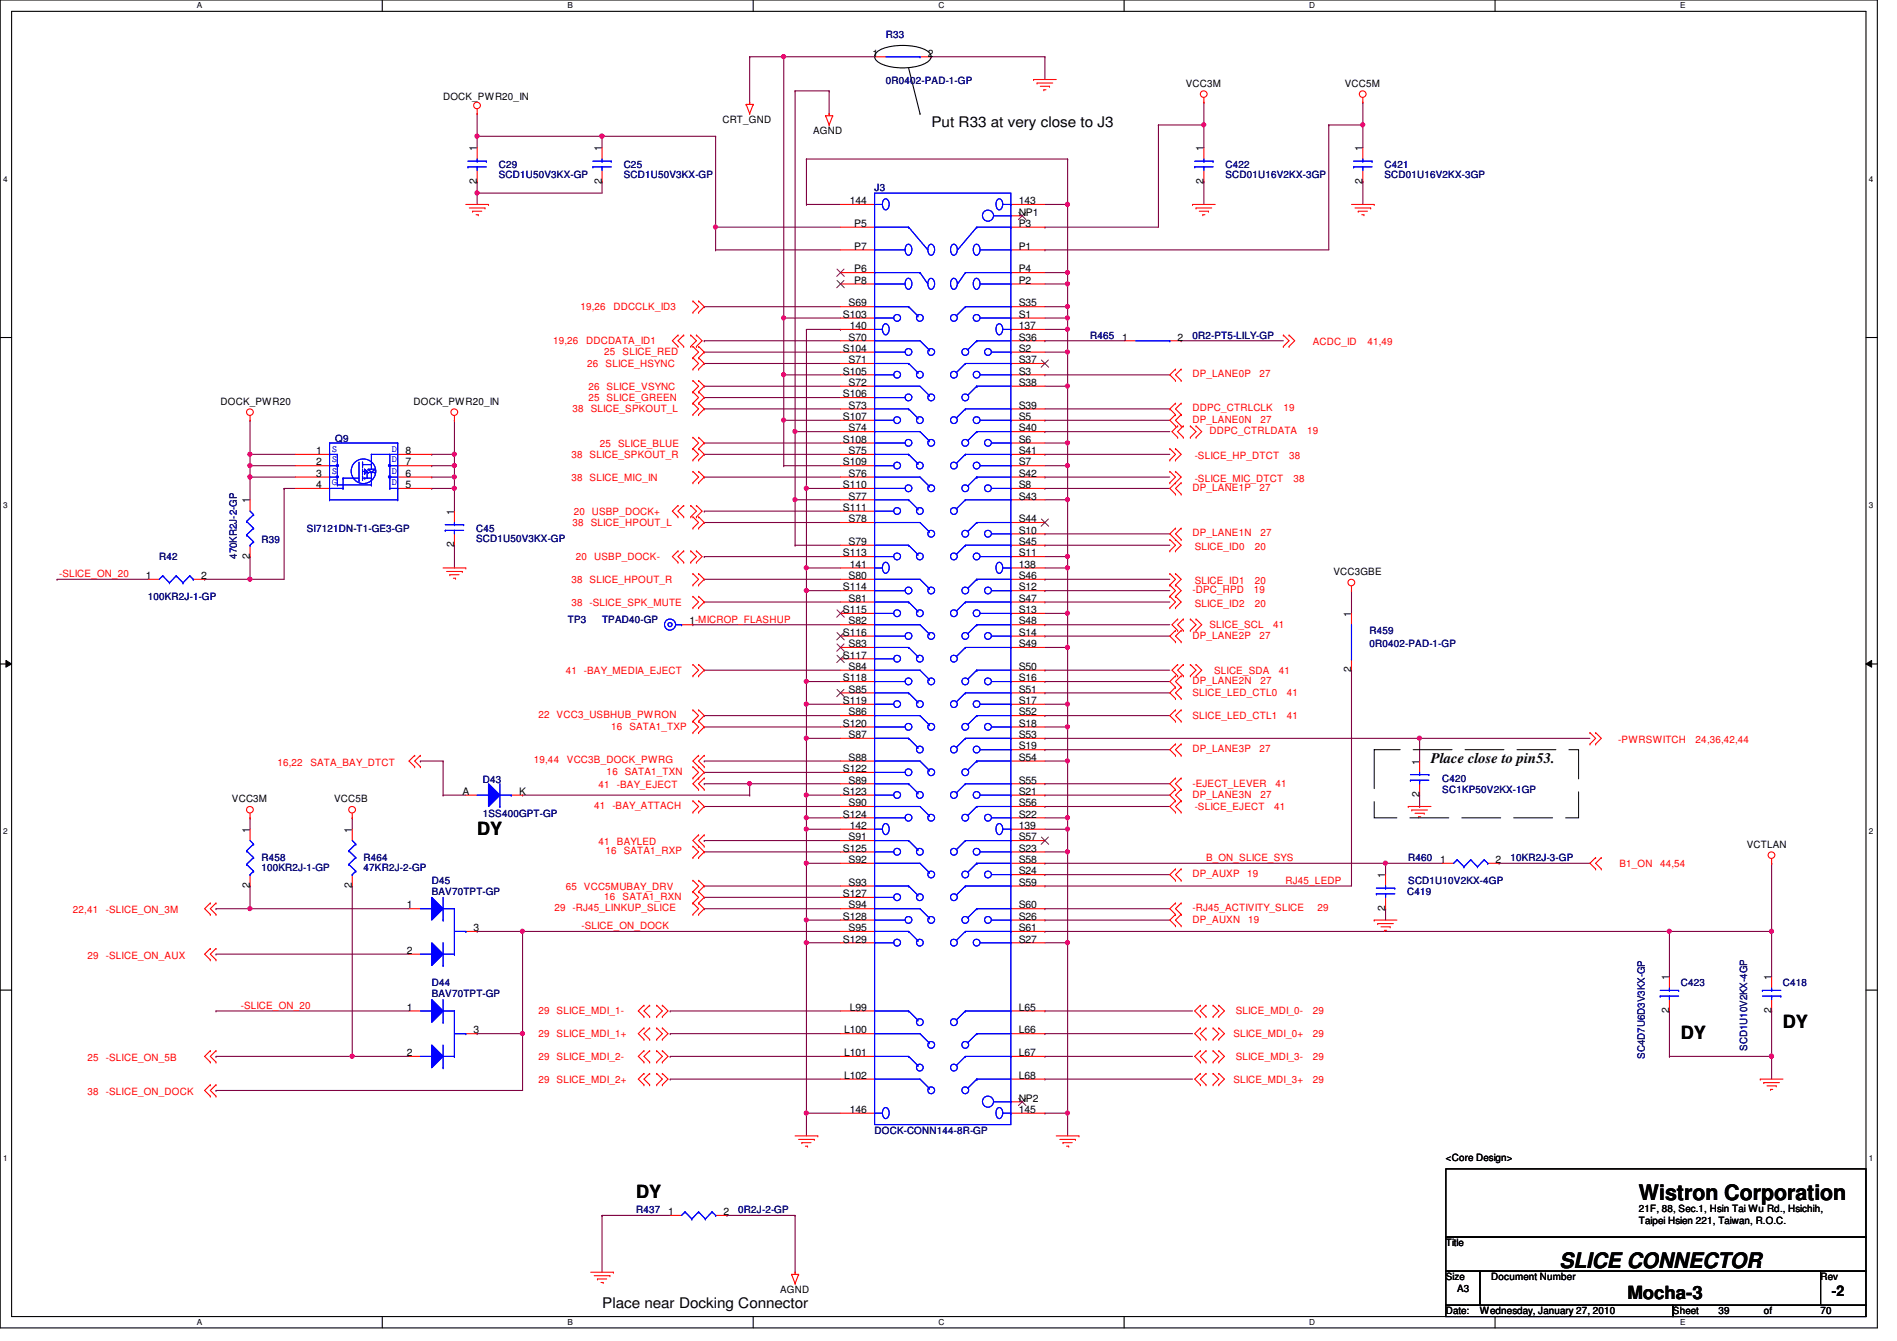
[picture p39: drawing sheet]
<svg xmlns="http://www.w3.org/2000/svg" width="297mm" height="210mm" viewBox="0 0 297 210" stroke-linecap="round" stroke-linejoin="round" font-family="sans-serif">
<defs><g id="words">
<g font-size="3.3">
<text x="256.6" y="187.9">Wistron Corporation</text>
<text x="244.2" y="198.5">SLICE CONNECTOR</text>
</g>
<g font-size="2.8">
<text x="74.7" y="130.6">DY</text>
<text x="279.2" y="160.9">DY</text>
<text x="263.2" y="162.6">DY</text>
<text x="99.6" y="187.5">DY</text>
<text x="254.8" y="203.4">Mocha-3</text>
</g>
<g font-size="2.3">
<text x="145.8" y="19.9">Put R33 at very close to J3</text>
<text x="224.1" y="119.4">Place close to pin53.</text>
<text x="286.8" y="202.9">-2</text>
<text x="94.3" y="204.8">Place near Docking Connector</text>
</g>
<g font-size="1.6" fill="#000080">
<text x="138.7" y="5.9">R33</text>
<text x="138.7" y="13.2">0R0402-PAD-1-GP</text>
<text x="78.1" y="26.3">C29</text>
<text x="78.1" y="27.9">SCD1U50V3KX-GP</text>
<text x="97.7" y="26.3">C25</text>
<text x="97.7" y="27.9">SCD1U50V3KX-GP</text>
<text x="136.9" y="29.9">J3</text>
<text x="191.9" y="26.3">C422</text>
<text x="191.9" y="27.9">SCD01U16V2KX-3GP</text>
<text x="216.8" y="26.3">C421</text>
<text x="216.8" y="27.9">SCD01U16V2KX-3GP</text>
<text x="170.7" y="53">R465</text>
<text x="186.7" y="53">0R2-PT5-LILY-GP</text>
<text x="52.5" y="69.2">Q9</text>
<text x="48" y="83.2">SI7121DN-T1-GE3-GP</text>
<text x="74.5" y="83.2">C45</text>
<text x="24.9" y="87.7">R42</text>
<text x="37.1" y="87.5" transform="rotate(-90 37.1 87.5)">470KR2J-2-GP</text>
<text x="40.9" y="85">R39</text>
<text x="74.5" y="84.8">SCD1U50V3KX-GP</text>
<text x="23.2" y="93.9">100KR2J-1-GP</text>
<text x="88.9" y="97.5">TP3</text>
<text x="94.3" y="97.5">TPAD40-GP</text>
<text x="214.5" y="99.2">R459</text>
<text x="214.5" y="101.3">0R0402-PAD-1-GP</text>
<text x="75.6" y="122.5">D43</text>
<text x="225.8" y="122.3">C420</text>
<text x="225.8" y="124.1">SC1KP50V2KX-1GP</text>
<text x="75.6" y="127.8">1SS400GPT-GP</text>
<text x="40.9" y="134.8">R458</text>
<text x="40.9" y="136.4">100KR2J-1-GP</text>
<text x="56.9" y="134.8">R464</text>
<text x="56.9" y="136.4">47KR2J-2-GP</text>
<text x="220.5" y="134.8">R460</text>
<text x="236.5" y="134.8">10KR2J-3-GP</text>
<text x="67.6" y="138.3">D45</text>
<text x="67.6" y="140.1">BAV70TPT-GP</text>
<text x="220.3" y="140.1">C419</text>
<text x="220.5" y="138.3">SCD1U10V2KX-4GP</text>
<text x="67.6" y="154.3">D44</text>
<text x="263.2" y="154.3">C423</text>
<text x="279.2" y="154.3">C418</text>
<text x="67.6" y="156.1">BAV70TPT-GP</text>
<text x="257.6" y="165.7" transform="rotate(-90 257.6 165.7)">SC4D7U6D3V3KX-GP</text>
<text x="273.6" y="164.5" transform="rotate(-90 273.6 164.5)">SCD1U10V2KX-4GP</text>
<text x="136.9" y="177.5">DOCK-CONN144-8R-GP</text>
<text x="99.6" y="189.9">R437</text>
<text x="115.6" y="189.9">0R2J-2-GP</text>
</g>
<g font-size="1.6">
<text x="136.6" y="8.8">1</text>
<text x="145.3" y="8.8">2</text>
<text x="69.4" y="15.7">DOCK_PWR20_IN</text>
<text x="185.7" y="13.5">VCC3M</text>
<text x="210.6" y="13.5">VCC5M</text>
<text x="74.7" y="23.7" transform="rotate(-90 74.7 23.7)">1</text>
<text x="94.2" y="23.7" transform="rotate(-90 94.2 23.7)">1</text>
<text x="113.1" y="19.2">CRT_GND</text>
<text x="127.3" y="21">AGND</text>
<text x="188.5" y="23.7" transform="rotate(-90 188.5 23.7)">1</text>
<text x="213.4" y="23.7" transform="rotate(-90 213.4 23.7)">1</text>
<text x="74.7" y="28.8" transform="rotate(-90 74.7 28.8)">2</text>
<text x="94.2" y="28.8" transform="rotate(-90 94.2 28.8)">2</text>
<text x="188.5" y="28.8" transform="rotate(-90 188.5 28.8)">2</text>
<text x="213.4" y="28.8" transform="rotate(-90 213.4 28.8)">2</text>
<text x="133.1" y="32">144</text>
<text x="133.8" y="35.5">P5</text>
<text x="159.5" y="35.5">P3</text>
<text x="159.5" y="32">143</text>
<text x="159.5" y="33.7">NP1</text>
<text x="133.8" y="39.1">P7</text>
<text x="159.5" y="39.1">P1</text>
<text x="132.9" y="48">S69</text>
<text x="133.8" y="42.6">P6</text>
<text x="133.8" y="44.4">P8</text>
<text x="159.5" y="48">S35</text>
<text x="159.5" y="44.4">P2</text>
<text x="159.5" y="42.6">P4</text>
<text x="132" y="49.7">S103</text>
<text x="132.9" y="53.3">S70</text>
<text x="133.1" y="51.5">140</text>
<text x="159.5" y="49.7">S1</text>
<text x="159.5" y="53.3">S36</text>
<text x="159.5" y="51.5">137</text>
<text x="175.7" y="53.3">1</text>
<text x="184.4" y="53.3">2</text>
<text x="132" y="55.1">S104</text>
<text x="132" y="58.6">S105</text>
<text x="132.9" y="56.9">S71</text>
<text x="159.5" y="55.1">S2</text>
<text x="159.5" y="58.6">S3</text>
<text x="159.5" y="56.9">S37</text>
<text x="34.5" y="63.3">DOCK_PWR20</text>
<text x="64.8" y="63.3">DOCK_PWR20_IN</text>
<text x="132" y="62.2">S106</text>
<text x="132" y="65.7">S107</text>
<text x="132.9" y="60.4">S72</text>
<text x="132.9" y="64">S73</text>
<text x="159.5" y="65.7">S5</text>
<text x="159.5" y="60.4">S38</text>
<text x="159.5" y="64">S39</text>
<text x="49.5" y="71.1">1</text>
<text x="63.5" y="71.1">8</text>
<text x="132" y="69.3">S108</text>
<text x="132.9" y="67.5">S74</text>
<text x="132.9" y="71.1">S75</text>
<text x="159.5" y="69.3">S6</text>
<text x="159.5" y="67.5">S40</text>
<text x="159.5" y="71.1">S41</text>
<text x="49.5" y="72.9">2</text>
<text x="49.5" y="74.6">3</text>
<text x="49.5" y="76.4">4</text>
<text x="63.5" y="76.4">5</text>
<text x="63.5" y="74.6">6</text>
<text x="63.5" y="72.9">7</text>
<text x="132" y="72.9">S109</text>
<text x="132" y="76.4">S110</text>
<text x="132.9" y="74.6">S76</text>
<text x="159.5" y="72.9">S7</text>
<text x="159.5" y="76.4">S8</text>
<text x="159.5" y="74.6">S42</text>
<text x="39.1" y="78.8" transform="rotate(-90 39.1 78.8)">1</text>
<text x="71.1" y="80.6" transform="rotate(-90 71.1 80.6)">1</text>
<text x="132" y="80">S111</text>
<text x="132.9" y="78.2">S77</text>
<text x="132.9" y="81.7">S78</text>
<text x="159.5" y="83.5">S10</text>
<text x="159.5" y="78.2">S43</text>
<text x="159.5" y="81.7">S44</text>
<text x="39.1" y="87.5" transform="rotate(-90 39.1 87.5)">2</text>
<text x="71.1" y="85.7" transform="rotate(-90 71.1 85.7)">2</text>
<text x="132" y="87.1">S113</text>
<text x="132.9" y="85.3">S79</text>
<text x="133.1" y="88.9">141</text>
<text x="159.5" y="87.1">S11</text>
<text x="159.5" y="85.3">S45</text>
<text x="159.5" y="88.9">138</text>
<text x="22.8" y="90.6">1</text>
<text x="31.5" y="90.6">2</text>
<text x="132" y="92.4">S114</text>
<text x="132" y="96">S115</text>
<text x="132.9" y="90.6">S80</text>
<text x="132.9" y="94.2">S81</text>
<text x="159.5" y="92.4">S12</text>
<text x="159.5" y="96">S13</text>
<text x="159.5" y="90.6">S46</text>
<text x="159.5" y="94.2">S47</text>
<text x="208.8" y="90">VCC3GBE</text>
<text x="107.9" y="97.7">1-MICROP_FLASHUP</text>
<text x="132" y="99.5">S116</text>
<text x="132.9" y="97.7">S82</text>
<text x="132.9" y="101.3">S83</text>
<text x="159.5" y="99.5">S14</text>
<text x="159.5" y="97.7">S48</text>
<text x="159.5" y="101.3">S49</text>
<text x="211.6" y="96.6" transform="rotate(-90 211.6 96.6)">1</text>
<text x="132" y="103.1">S117</text>
<text x="132" y="106.6">S118</text>
<text x="132.9" y="104.9">S84</text>
<text x="159.5" y="106.6">S16</text>
<text x="159.5" y="104.9">S50</text>
<text x="211.6" y="105.2" transform="rotate(-90 211.6 105.2)">2</text>
<text x="132" y="110.2">S119</text>
<text x="132" y="113.7">S120</text>
<text x="132.9" y="108.4">S85</text>
<text x="132.9" y="112">S86</text>
<text x="159.5" y="110.2">S17</text>
<text x="159.5" y="113.7">S18</text>
<text x="159.5" y="108.4">S51</text>
<text x="159.5" y="112">S52</text>
<text x="132.9" y="115.5">S87</text>
<text x="132.9" y="119.1">S88</text>
<text x="159.5" y="117.3">S19</text>
<text x="159.5" y="115.5">S53</text>
<text x="159.5" y="119.1">S54</text>
<text x="222.2" y="119.7" transform="rotate(-90 222.2 119.7)">1</text>
<text x="36.3" y="125.6">VCC3M</text>
<text x="52.3" y="125.6">VCC5B</text>
<text x="72.4" y="124.4">A</text>
<text x="81.3" y="124.4">K</text>
<text x="132" y="120.9">S122</text>
<text x="132" y="124.4">S123</text>
<text x="132.9" y="122.6">S89</text>
<text x="159.5" y="124.4">S21</text>
<text x="159.5" y="122.6">S55</text>
<text x="222.2" y="124.8" transform="rotate(-90 222.2 124.8)">2</text>
<text x="39.1" y="130.3" transform="rotate(-90 39.1 130.3)">1</text>
<text x="55.1" y="130.3" transform="rotate(-90 55.1 130.3)">1</text>
<text x="132" y="128">S124</text>
<text x="132.9" y="126.2">S90</text>
<text x="132.9" y="131.5">S91</text>
<text x="133.1" y="129.8">142</text>
<text x="159.5" y="129.8">139</text>
<text x="159.5" y="128">S22</text>
<text x="159.5" y="126.2">S56</text>
<text x="159.5" y="131.5">S57</text>
<text x="132" y="133.3">S125</text>
<text x="132.9" y="135.1">S92</text>
<text x="159.5" y="133.3">S23</text>
<text x="159.5" y="136.9">S24</text>
<text x="159.5" y="135.1">S58</text>
<text x="216.9" y="137.5" transform="rotate(-90 216.9 137.5)">1</text>
<text x="225.5" y="135.1">1</text>
<text x="234.2" y="135.1">2</text>
<text x="273.5" y="132.7">VCTLAN</text>
<text x="39.1" y="139" transform="rotate(-90 39.1 139)">2</text>
<text x="55.1" y="139" transform="rotate(-90 55.1 139)">2</text>
<text x="63.7" y="142.2">1</text>
<text x="132" y="140.4">S127</text>
<text x="132" y="144">S128</text>
<text x="132.9" y="138.6">S93</text>
<text x="132.9" y="142.2">S94</text>
<text x="159.5" y="144">S26</text>
<text x="159.5" y="138.6">S59</text>
<text x="159.5" y="142.2">S60</text>
<text x="216.9" y="142.6" transform="rotate(-90 216.9 142.6)">2</text>
<text x="63.7" y="149.3">2</text>
<text x="74.2" y="145.8">3</text>
<text x="132" y="147.5">S129</text>
<text x="132.9" y="145.8">S95</text>
<text x="159.5" y="147.5">S27</text>
<text x="159.5" y="145.8">S61</text>
<text x="261.4" y="153.5" transform="rotate(-90 261.4 153.5)">1</text>
<text x="277.4" y="153.5" transform="rotate(-90 277.4 153.5)">1</text>
<text x="63.7" y="158.2">1</text>
<text x="74.2" y="161.8">3</text>
<text x="132.2" y="161.8">L100</text>
<text x="133.1" y="158.2">L99</text>
<text x="159.5" y="158.2">L65</text>
<text x="159.5" y="161.8">L66</text>
<text x="261.4" y="158.6" transform="rotate(-90 261.4 158.6)">2</text>
<text x="277.4" y="158.6" transform="rotate(-90 277.4 158.6)">2</text>
<text x="63.7" y="165.3">2</text>
<text x="132.2" y="165.3">L101</text>
<text x="159.5" y="165.3">L67</text>
<text x="132.2" y="168.9">L102</text>
<text x="159.5" y="168.9">L68</text>
<text x="159.5" y="172.4">NP2</text>
<text x="133.1" y="174.2">146</text>
<text x="159.5" y="174.2">145</text>
<text x="226.4" y="181.7">&lt;Core Design&gt;</text>
<text x="104.6" y="190.2">1</text>
<text x="113.3" y="190.2">2</text>
<text x="256.6" y="189.7">21F, 88, Sec.1, Hsin Tai Wu Rd., Hsichih,</text>
<text x="256.6" y="191.6">Taipei Hsien 221, Taiwan, R.O.C.</text>
<text x="226.4" y="195.1">Title</text>
<text x="122.2" y="202.4">AGND</text>
<text x="226.4" y="200.4">Size</text>
<text x="228.2" y="202.2">A3</text>
<text x="233.5" y="200.4">Document Number</text>
<text x="285.1" y="200.4">Rev</text>
<text x="226.4" y="205.7">Date:</text>
<text x="231.7" y="205.7">Wednesday, January 27, 2010</text>
<text x="262" y="205.7">Sheet</text>
<text x="269.1" y="205.7">39</text>
<text x="276.2" y="205.7">of</text>
<text x="285.1" y="205.7">70</text>
</g>
<g font-size="1.6" fill="#f00">
<text x="86.6" y="53.9">19,26</text>
<text x="90.9" y="48.6">19,26</text>
<text x="91.8" y="53.9">DDCDATA_ID1</text>
<text x="96.1" y="48.6">DDCCLK_ID3</text>
<text x="91.9" y="57.4">26</text>
<text x="94.6" y="55.5">25</text>
<text x="94.8" y="57.4">SLICE_HSYNC</text>
<text x="97.5" y="55.5">SLICE_RED</text>
<text x="186.7" y="59.1">DP_LANE0P</text>
<text x="197.2" y="59.1">27</text>
<text x="205.6" y="54.1">ACDC_ID</text>
<text x="214.1" y="54.1">41,49</text>
<text x="89.7" y="64.6">38 SLICE_SPKOUT_L</text>
<text x="92.2" y="61">26 SLICE_VSYNC</text>
<text x="92.2" y="62.8">25 SLICE_GREEN</text>
<text x="186.7" y="64.4">DDPC_CTRLCLK</text>
<text x="201" y="64.4">19</text>
<text x="89.5" y="71.7">38 SLICE_SPKOUT_R</text>
<text x="93.9" y="69.9">25 SLICE_BLUE</text>
<text x="186.7" y="66.2">DP_LANE0N</text>
<text x="187.1" y="71.8">-SLICE_HP_DTCT</text>
<text x="189.4" y="67.9">DDPC_CTRLDATA</text>
<text x="197.4" y="66.2">27</text>
<text x="201.8" y="71.8">38</text>
<text x="204.7" y="67.9">19</text>
<text x="89.5" y="75.2">38 SLICE_MIC_IN</text>
<text x="186.7" y="76.8">DP_LANE1P</text>
<text x="187.1" y="75.4">-SLICE_MIC_DTCT</text>
<text x="197.2" y="76.8">27</text>
<text x="202.6" y="75.4">38</text>
<text x="89.7" y="82.3">38 SLICE_HPOUT_L</text>
<text x="89.8" y="80.6">20 USBP_DOCK+</text>
<text x="186.7" y="83.9">DP_LANE1N</text>
<text x="197.4" y="83.9">27</text>
<text x="90.2" y="87.7">20</text>
<text x="93" y="87.7">USBP_DOCK-</text>
<text x="187.1" y="86.1">SLICE_ID0</text>
<text x="196.5" y="86.1">20</text>
<text x="9.3" y="90.3">-SLICE_ON_20</text>
<text x="89.5" y="91.2">38 SLICE_HPOUT_R</text>
<text x="89.5" y="94.8">38 -SLICE_SPK_MUTE</text>
<text x="186.7" y="92.8">-DPC_HPD</text>
<text x="187.1" y="91.4">SLICE_ID1</text>
<text x="187.1" y="95">SLICE_ID2</text>
<text x="196.3" y="92.8">19</text>
<text x="196.5" y="91.4">20</text>
<text x="196.5" y="95">20</text>
<text x="186.7" y="99.9">DP_LANE2P</text>
<text x="189.4" y="98.3">SLICE_SCL</text>
<text x="197.2" y="99.9">27</text>
<text x="199.3" y="98.3">41</text>
<text x="88.6" y="105.5">41 -BAY_MEDIA_EJECT</text>
<text x="186.7" y="107.1">DP_LANE2N</text>
<text x="190.1" y="105.5">SLICE_SDA</text>
<text x="197.4" y="107.1">27</text>
<text x="200.2" y="105.5">41</text>
<text x="84.3" y="112.4">22 VCC3_USBHUB_PWRON</text>
<text x="186.7" y="109">SLICE_LED_CTL0</text>
<text x="186.7" y="112.6">SLICE_LED_CTL1</text>
<text x="201.5" y="109">41</text>
<text x="201.5" y="112.6">41</text>
<text x="43.4" y="119.8">16,22</text>
<text x="48.6" y="119.8">SATA_BAY_DTCT</text>
<text x="83.6" y="119.5">19,44</text>
<text x="88.8" y="119.5">VCC3B_DOCK_PWRG</text>
<text x="95.7" y="114.3">16 SATA1_TXP</text>
<text x="186.7" y="117.7">DP_LANE3P</text>
<text x="197.2" y="117.7">27</text>
<text x="253.4" y="116.3">-PWRSWITCH</text>
<text x="265.5" y="116.3">24,36,42,44</text>
<text x="93.7" y="123.4">41</text>
<text x="95" y="121.3">16 SATA1_TXN</text>
<text x="96.6" y="123.4">-BAY_EJECT</text>
<text x="186.7" y="123.2">-EJECT_LEVER</text>
<text x="186.7" y="124.8">DP_LANE3N</text>
<text x="197.4" y="124.8">27</text>
<text x="199.7" y="123.2">41</text>
<text x="93" y="126.6">41 -BAY_ATTACH</text>
<text x="187.1" y="126.8">-SLICE_EJECT</text>
<text x="199.5" y="126.8">41</text>
<text x="93.7" y="132.3">41</text>
<text x="94.8" y="133.7">16 SATA1_RXP</text>
<text x="96.6" y="132.3">BAYLED</text>
<text x="186.7" y="137.3">DP_AUXP</text>
<text x="188.8" y="134.8">B_ON_SLICE_SYS</text>
<text x="195.3" y="137.3">19</text>
<text x="253.6" y="135.7">B1_ON</text>
<text x="260" y="135.7">44,54</text>
<text x="11.4" y="143">22,41</text>
<text x="16.6" y="143">-SLICE_ON_3M</text>
<text x="86.8" y="142.6">29 -RJ45_LINKUP_SLICE</text>
<text x="88.6" y="139.2">65 VCC5MUBAY_DRV</text>
<text x="94.6" y="140.8">16</text>
<text x="97.5" y="140.8">SATA1_RXN</text>
<text x="186.7" y="142.6">-RJ45_ACTIVITY_SLICE</text>
<text x="201.3" y="138.3">RJ45_LEDP</text>
<text x="206.3" y="142.6">29</text>
<text x="91.1" y="145.5">-SLICE_ON_DOCK</text>
<text x="186.7" y="144.4">DP_AUXN</text>
<text x="195.4" y="144.4">19</text>
<text x="13.7" y="150.1">29</text>
<text x="16.6" y="150.1">-SLICE_ON_AUX</text>
<text x="37.7" y="157.9">-SLICE_ON_20</text>
<text x="84.3" y="158.8">29 SLICE_MDI_1-</text>
<text x="193.5" y="158.8">SLICE_MDI_0-</text>
<text x="205.6" y="158.8">29</text>
<text x="13.7" y="166.1">25</text>
<text x="16.6" y="166.1">-SLICE_ON_5B</text>
<text x="84.3" y="165.9">29 SLICE_MDI_2-</text>
<text x="84.3" y="162.3">29 SLICE_MDI_1+</text>
<text x="193.1" y="162.3">SLICE_MDI_0+</text>
<text x="193.5" y="165.9">SLICE_MDI_3-</text>
<text x="205.6" y="165.9">29</text>
<text x="205.6" y="162.3">29</text>
<text x="13.7" y="171.4">38</text>
<text x="16.6" y="171.4">-SLICE_ON_DOCK</text>
<text x="84.3" y="169.5">29 SLICE_MDI_2+</text>
<text x="193.1" y="169.5">SLICE_MDI_3+</text>
<text x="205.6" y="169.5">29</text>
</g>
<g font-size="1.6" fill="#00f">
<text x="51.9" y="70.7">S</text>
<text x="61.4" y="70.7">D</text>
<text x="51.9" y="72.3">S</text>
<text x="51.9" y="74.1">S</text>
<text x="51.9" y="75.9">G</text>
<text x="61.4" y="74.1">D</text>
<text x="61.4" y="72.3">D</text>
<text x="61.4" y="75.9">D</text>
</g>
<g font-size="1.3">
<text x="30.8" y="1.3">A</text>
<text x="88.9" y="1.3">B</text>
<text x="146.9" y="1.3">C</text>
<text x="205" y="1.3">D</text>
<text x="263.1" y="1.3">E</text>
<text x=".5" y="28.4">4</text>
<text x="292.6" y="28.4">4</text>
<text x=".5" y="79.5">3</text>
<text x="292.6" y="79.5">3</text>
<text x=".5" y="130.6">2</text>
<text x="292.6" y="130.6">2</text>
<text x=".5" y="181.7">1</text>
<text x="292.6" y="181.7">1</text>
<text x="30.8" y="207.4">A</text>
<text x="88.9" y="207.4">B</text>
<text x="146.9" y="207.4">C</text>
<text x="205" y="207.4">D</text>
<text x="263.1" y="207.4">E</text>
</g>
</g></defs>
<path d="M0 0h294v207.9h-294zM1.8 1.8h290.4v204.3h-290.4z" fill="none" stroke="#000" stroke-width=".17"/>
<g fill="#fff">
<path d="M30.8 .2h.8v1.4h-.8z"/>
<path d="M30.8 206.2h.8v1.4h-.8z"/>
</g>
<path d="M59.9 0v1.8M59.9 206.1v1.8" fill="none" stroke="#000" stroke-width=".17"/>
<g fill="#fff">
<path d="M88.9 .2h.8v1.4h-.8z"/>
<path d="M88.9 206.2h.8v1.4h-.8z"/>
</g>
<path d="M117.9 0v1.8M117.9 206.1v1.8" fill="none" stroke="#000" stroke-width=".17"/>
<g fill="#fff">
<path d="M146.9 .2h.9v1.4h-.9z"/>
<path d="M146.9 206.2h.9v1.4h-.9z"/>
</g>
<path d="M176 0v1.8M176 206.1v1.8" fill="none" stroke="#000" stroke-width=".17"/>
<g fill="#fff">
<path d="M205 .2h.9v1.4h-.9z"/>
<path d="M205 206.2h.9v1.4h-.9z"/>
</g>
<path d="M234.1 0v1.8M234.1 206.1v1.8" fill="none" stroke="#000" stroke-width=".17"/>
<g fill="#fff">
<path d="M263.1 .2h.8v1.4h-.8z"/>
<path d="M263.1 206.2h.8v1.4h-.8z"/>
<path d="M.5 27.3h.7v1.4h-.7z"/>
<path d="M292.6 27.3h.7v1.4h-.7z"/>
<path d="M.5 78.4h.7v1.4h-.7z"/>
<path d="M292.6 78.4h.7v1.4h-.7z"/>
</g>
<path d="M0 52.8h1.8M292.2 52.8h1.8" fill="none" stroke="#000" stroke-width=".17"/>
<g fill="#fff">
<path d="M.5 129.5h.7v1.4h-.7z"/>
<path d="M292.6 129.5h.7v1.4h-.7z"/>
</g>
<path d="M0 103.9h1.8M292.2 103.9h1.8" fill="none" stroke="#000" stroke-width=".17"/>
<path d="M.9 103.4l.9 .5-.9 .5zM292.2 103.9l.9-.5v1z" fill="#000"/>
<path d="M.9 103.4l.9 .5-.9 .5zM292.2 103.9l.9-.5v1z" fill="none" stroke="#000" stroke-width=".16"/>
<g fill="#fff">
<path d="M.5 180.5h.7v1.4h-.7z"/>
<path d="M292.6 180.5h.7v1.4h-.7z"/>
</g>
<path d="M0 155h1.8M292.2 155h1.8" fill="none" stroke="#000" stroke-width=".17"/>
<path d="M122.7 49.8h.1M122.7 49.8v8.9M126.3 88.9h.1M126.3 92.5h.1M126.3 88.9h5.3M126.3 88.9v3.6" fill="none" stroke="#800040" stroke-width=".17"/>
<circle cx="122.7" cy="49.8" r=".32" fill="#f0f"/>
<circle cx="122.7" cy="49.8" r=".32" fill="none" stroke="#f0f" stroke-width=".17"/>
<path d="M163.6 51.6h3.6M167.2 51.6h.1M167.2 55.1h.1M167.2 51.6v3.5" fill="none" stroke="#800040" stroke-width=".17"/>
<circle cx="167.1" cy="55.1" r=".32" fill="#f0f"/>
<circle cx="167.1" cy="55.1" r=".32" fill="none" stroke="#f0f" stroke-width=".17"/>
<path d="M163.6 69.3h3.6M167.2 69.3h.1M167.2 72.9h.1M167.2 69.3v3.6" fill="none" stroke="#800040" stroke-width=".17"/>
<circle cx="167.1" cy="72.9" r=".32" fill="#f0f"/>
<circle cx="167.1" cy="72.9" r=".32" fill="none" stroke="#f0f" stroke-width=".17"/>
<g fill="none" stroke="#800040" stroke-width=".17">
<path d="M112.1 35.6h.1M112.1 21.3h.1M112.1 35.6h19.5M112.1 21.3v14.3M126.3 32h.1M126.3 32h5.3M122.7 58.7h.1M122.7 58.7h8.9M163.6 44.4h3.6M167.2 44.4h.1M167.2 48h.1M167.2 44.4v3.6"/>
<path d="M108.5 97.8h.1M108.5 97.8h23.1M163.6 88.9h3.6M167.2 88.9h.1M167.2 96h.1M167.2 88.9v7.1M163.6 126.2h.1M163.6 122.7h.1M163.6 126.2h19.6M163.6 122.7h19.6"/>
</g>
<circle cx="167.1" cy="96" r=".32" fill="#f0f"/>
<circle cx="167.1" cy="96" r=".32" fill="none" stroke="#f0f" stroke-width=".17"/>
<path d="M122.7 72.9h.1M122.7 65.8h.1M122.7 72.9h8.9M122.7 65.8v7.1" fill="none" stroke="#800040" stroke-width=".17"/>
<circle cx="122.7" cy="65.8" r=".32" fill="#f0f"/>
<circle cx="122.7" cy="65.8" r=".32" fill="none" stroke="#f0f" stroke-width=".17"/>
<path d="M117.4 8.9h.1M117.4 8.9h5.3M163.6 133.3h3.6M167.2 133.3h.1M167.2 133.3v14.3M167.2 147.6h.1" fill="none" stroke="#800040" stroke-width=".17"/>
<circle cx="167.1" cy="147.5" r=".32" fill="#f0f"/>
<circle cx="167.1" cy="147.5" r=".32" fill="none" stroke="#f0f" stroke-width=".17"/>
<g fill="none" stroke="#800040" stroke-width=".17">
<path d="M110.3 81.8h.1M110.3 81.8h21.3M163.6 101.3h3.6M167.2 101.3h.1M167.2 110.2h.1M167.2 101.3v8.9M104.9 158.2h.1M104.9 158.2h26.7M163.6 142.2h.1M163.6 142.2h19.6M104.9 161.8h.1M104.9 168.9h.1"/>
<path d="M104.9 165.4h.1M104.9 161.8h26.7M104.9 168.9h26.7M104.9 165.4h26.7M126.3 174.2h.1M126.3 174.2v3.6"/>
</g>
<circle cx="167.1" cy="110.2" r=".32" fill="#f0f"/>
<circle cx="167.1" cy="110.2" r=".32" fill="none" stroke="#f0f" stroke-width=".17"/>
<g fill="none" stroke="#800040" stroke-width=".17">
<path d="M124.5 67.6h.1M124.5 67.6h7.1M163.6 76.5h.1M163.6 76.5h19.6M163.6 83.6h.1M163.6 99.6h.1M163.6 83.6h19.6M163.6 99.6h19.6M211.6 92.5h.1M211.6 92.5v3.5M110.3 112h.1M110.3 112h21.3"/>
<path d="M163.6 106.7h.1M163.6 106.7h19.6M110.3 131.6h.1M110.3 131.6h21.3M117.4 122.7h.1M117.4 122.7h14.2"/>
</g>
<circle cx="117.4" cy="122.7" r=".32" fill="#f0f"/>
<circle cx="117.4" cy="122.7" r=".32" fill="none" stroke="#f0f" stroke-width=".17"/>
<path d="M126.3 76.5h.1M126.3 76.5h5.3M126.3 76.5v12.4M126.3 88.9h.1M110.3 119.1h.1M110.3 119.1h21.3M110.3 126.2h.1M110.3 126.2h21.3M110.3 142.2h.1M110.3 142.2h21.3" fill="none" stroke="#800040" stroke-width=".17"/>
<circle cx="126.3" cy="88.9" r=".32" fill="#f0f"/>
<circle cx="126.3" cy="88.9" r=".32" fill="none" stroke="#f0f" stroke-width=".17"/>
<path d="M110.3 60.5h.1M110.3 60.5h21.3M163.6 72.9h3.6M167.2 72.9h.1M167.2 78.2h.1M167.2 72.9v5.3M163.6 97.8h.1M163.6 97.8h19.6M163.6 104.9h.1M163.6 104.9h19.6" fill="none" stroke="#800040" stroke-width=".17"/>
<circle cx="167.1" cy="78.2" r=".32" fill="#f0f"/>
<circle cx="167.1" cy="78.2" r=".32" fill="none" stroke="#f0f" stroke-width=".17"/>
<path d="M163.6 48h3.6M167.2 48h.1" fill="none" stroke="#800040" stroke-width=".17"/>
<circle cx="167.1" cy="48" r=".32" fill="#f0f"/>
<circle cx="167.1" cy="48" r=".32" fill="none" stroke="#f0f" stroke-width=".17"/>
<path d="M167.2 49.8h.1M167.2 48v1.8" fill="none" stroke="#800040" stroke-width=".17"/>
<circle cx="167.1" cy="49.8" r=".32" fill="#f0f"/>
<circle cx="167.1" cy="49.8" r=".32" fill="none" stroke="#f0f" stroke-width=".17"/>
<path d="M222.3 115.6h.1M222.3 115.6v3.5M222.3 115.6h26.7M222.3 126.2h.1M222.3 124.5v1.7" fill="none" stroke="#800040" stroke-width=".17"/>
<circle cx="222.3" cy="115.5" r=".32" fill="#f0f"/>
<circle cx="222.3" cy="115.5" r=".32" fill="none" stroke="#f0f" stroke-width=".17"/>
<path d="M163.6 115.6h.1M163.6 115.6h58.7M163.6 129.8h3.6M167.2 129.8h.1" fill="none" stroke="#800040" stroke-width=".17"/>
<circle cx="167.1" cy="129.8" r=".32" fill="#f0f"/>
<circle cx="167.1" cy="129.8" r=".32" fill="none" stroke="#f0f" stroke-width=".17"/>
<path d="M167.2 133.3h.1M167.2 129.8v3.5" fill="none" stroke="#800040" stroke-width=".17"/>
<circle cx="167.1" cy="133.3" r=".32" fill="#f0f"/>
<circle cx="167.1" cy="133.3" r=".32" fill="none" stroke="#f0f" stroke-width=".17"/>
<path d="M110.3 48h.1M110.3 53.3h.1M110.3 48h21.3M110.3 53.3h21.3M163.6 49.8h3.6M167.2 49.8h.1M167.2 51.6h.1M167.2 49.8v1.8M126.3 124.5h.1M126.3 128h.1M126.3 124.5h5.3M126.3 124.5v3.5" fill="none" stroke="#800040" stroke-width=".17"/>
<circle cx="167.1" cy="51.5" r=".32" fill="#f0f"/>
<circle cx="167.1" cy="51.5" r=".32" fill="none" stroke="#f0f" stroke-width=".17"/>
<path d="M122.7 8.9h.1M122.7 8.9v40.9M126.3 24.9h.1M126.3 24.9v7.1M122.7 49.8h.1M122.7 49.8h8.9M163.6 108.5h.1M163.6 108.5h19.6M163.6 174.2h.1M163.6 174.2h3.6M167.2 174.2h.1M167.2 174.2v3.6" fill="none" stroke="#800040" stroke-width=".17"/>
<circle cx="122.7" cy="8.9" r=".32" fill="#f0f"/>
<circle cx="122.7" cy="8.9" r=".32" fill="none" stroke="#f0f" stroke-width=".17"/>
<path d="M110.3 55.1h.1M110.3 55.1h21.3M110.3 69.3h.1M110.3 62.2h.1M110.3 69.3h21.3M110.3 62.2h21.3M163.6 147.6h3.6M167.2 147.6h.1M167.2 147.6v26.6M126.3 174.2h.1M126.3 174.2h5.3M167.2 174.2h.1" fill="none" stroke="#800040" stroke-width=".17"/>
<circle cx="167.1" cy="174.2" r=".32" fill="#f0f"/>
<circle cx="167.1" cy="174.2" r=".32" fill="none" stroke="#f0f" stroke-width=".17"/>
<path d="M126.3 129.8h.1M126.3 135.1h.1M126.3 129.8h5.3M126.3 129.8v5.3" fill="none" stroke="#800040" stroke-width=".17"/>
<circle cx="126.3" cy="135.1" r=".32" fill="#f0f"/>
<circle cx="126.3" cy="135.1" r=".32" fill="none" stroke="#f0f" stroke-width=".17"/>
<path d="M163.6 32h3.6M167.2 32h.1M167.2 32v10.7M167.2 42.7h.1M110.3 138.7h.1M110.3 138.7h21.3" fill="none" stroke="#800040" stroke-width=".17"/>
<circle cx="167.1" cy="32" r=".32" fill="#f0f"/>
<circle cx="167.1" cy="32" r=".32" fill="none" stroke="#f0f" stroke-width=".17"/>
<circle cx="167.1" cy="42.6" r=".32" fill="#f0f"/>
<circle cx="167.1" cy="42.6" r=".32" fill="none" stroke="#f0f" stroke-width=".17"/>
<g fill="none" stroke="#800040" stroke-width=".17">
<path d="M74.7 17.8h.1M74.7 17.8v5.3M117.4 8.9h.1M117.4 8.9v7.1M122.7 8.9h.1M122.7 8.9h14.2M145.8 8.9h.1M145.8 8.9h17.8M163.6 8.9h.1M163.6 8.9v3.5M74.7 21.3h.1M163.6 110.2h3.6"/>
<path d="M167.2 110.2h.1M167.2 113.8h.1M167.2 110.2v3.6M110.3 120.9h.1M110.3 120.9h21.3"/>
</g>
<circle cx="167.1" cy="113.8" r=".32" fill="#f0f"/>
<circle cx="167.1" cy="113.8" r=".32" fill="none" stroke="#f0f" stroke-width=".17"/>
<g fill="none" stroke="#800040" stroke-width=".17">
<path d="M110.3 113.8h.1M110.3 113.8h21.3M39.2 138.7h.1M39.2 138.7v3.5h-5.4M55.2 128h.1M55.2 138.7h.1M55.2 128v1.8M55.2 138.7v26.7M33.8 142.2h.1M74.7 145.8h.1M74.7 145.8h7.1M33.8 170.7h.1"/>
<path d="M55.2 165.4h.1M55.2 165.4h8.8M81.8 161.8h.1M81.8 161.8v8.9h-48"/>
</g>
<circle cx="55.1" cy="165.3" r=".32" fill="#f0f"/>
<circle cx="55.1" cy="165.3" r=".32" fill="none" stroke="#f0f" stroke-width=".17"/>
<path d="M81.8 145.8h.1M81.8 145.8h49.8" fill="none" stroke="#800040" stroke-width=".17"/>
<circle cx="81.8" cy="145.8" r=".32" fill="#f0f"/>
<circle cx="81.8" cy="145.8" r=".32" fill="none" stroke="#f0f" stroke-width=".17"/>
<path d="M81.8 145.8h.1M81.8 145.8v16M33.8 165.4h.1M33.8 165.4h21.4" fill="none" stroke="#800040" stroke-width=".17"/>
<circle cx="81.8" cy="161.8" r=".32" fill="#f0f"/>
<circle cx="81.8" cy="161.8" r=".32" fill="none" stroke="#f0f" stroke-width=".17"/>
<path d="M39.2 142.2h.1M39.2 142.2h24.8M74.7 161.8h.1M74.7 161.8h7.1" fill="none" stroke="#800040" stroke-width=".17"/>
<circle cx="39.1" cy="142.2" r=".32" fill="#f0f"/>
<circle cx="39.1" cy="142.2" r=".32" fill="none" stroke="#f0f" stroke-width=".17"/>
<g fill="none" stroke="#800040" stroke-width=".17">
<path d="M163.6 58.7h.1M163.6 58.7h19.6M163.6 65.8h.1M163.6 65.8h19.6M163.6 78.2h3.6M167.2 78.2h.1M167.2 78.2v8.9M167.2 87.1h.1M163.6 117.3h.1M163.6 117.3h19.6M39.2 128h.1M39.2 128v1.8"/>
<path d="M163.6 124.5h.1M163.6 124.5h19.6M33.8 149.4h.1M33.8 158.2h.1M33.8 149.4h30.2M33.8 158.2h30.2"/>
</g>
<circle cx="167.1" cy="87.1" r=".32" fill="#f0f"/>
<circle cx="167.1" cy="87.1" r=".32" fill="none" stroke="#f0f" stroke-width=".17"/>
<path d="M181.4 19.6h.1M181.4 19.6v16M181.4 19.6h7.1M188.5 19.6h.1M188.5 19.6v3.5M74.7 28.4h.1M74.7 28.4v1.8M188.5 28.4h.1M188.5 28.4v3.6" fill="none" stroke="#800040" stroke-width=".17"/>
<circle cx="188.5" cy="19.5" r=".32" fill="#f0f"/>
<circle cx="188.5" cy="19.5" r=".32" fill="none" stroke="#f0f" stroke-width=".17"/>
<g fill="none" stroke="#800040" stroke-width=".17">
<path d="M188.5 16h.1M188.5 16v3.6M163.6 35.6h.1M163.6 35.6h17.8M110.3 64h.1M110.3 71.1h.1M110.3 71.1h21.3M110.3 64h21.3M163.6 74.7h.1M163.6 71.1h.1M163.6 74.7h19.6M163.6 71.1h19.6"/>
<path d="M126.3 110.2h.1M126.3 115.6h.1M126.3 110.2h5.3M126.3 110.2v5.4"/>
</g>
<circle cx="126.3" cy="115.5" r=".32" fill="#f0f"/>
<circle cx="126.3" cy="115.5" r=".32" fill="none" stroke="#f0f" stroke-width=".17"/>
<path d="M163.6 55.1h3.6M167.2 55.1h.1M167.2 55.1v5.4M167.2 60.5h.1" fill="none" stroke="#800040" stroke-width=".17"/>
<circle cx="167.1" cy="60.4" r=".32" fill="#f0f"/>
<circle cx="167.1" cy="60.4" r=".32" fill="none" stroke="#f0f" stroke-width=".17"/>
<path d="M74.7 30.2h.1M94.3 28.4h.1M94.3 28.4v1.8h-19.6M126.3 24.9h.1M126.3 24.9h40.9M163.6 138.7h.1M163.6 138.7h48" fill="none" stroke="#800040" stroke-width=".17"/>
<circle cx="74.7" cy="30.2" r=".32" fill="#f0f"/>
<circle cx="74.7" cy="30.2" r=".32" fill="none" stroke="#f0f" stroke-width=".17"/>
<path d="M94.3 21.3h.1M94.3 21.3v1.8M94.3 21.3h17.8" fill="none" stroke="#800040" stroke-width=".17"/>
<circle cx="94.2" cy="21.3" r=".32" fill="#f0f"/>
<circle cx="94.2" cy="21.3" r=".32" fill="none" stroke="#f0f" stroke-width=".17"/>
<path d="M112.1 35.6h.1M112.1 35.6v3.5" fill="none" stroke="#800040" stroke-width=".17"/>
<circle cx="112" cy="35.5" r=".32" fill="#f0f"/>
<circle cx="112" cy="35.5" r=".32" fill="none" stroke="#f0f" stroke-width=".17"/>
<path d="M74.7 21.3h.1M74.7 21.3h19.6" fill="none" stroke="#800040" stroke-width=".17"/>
<circle cx="94.2" cy="21.3" r=".32" fill="#f0f"/>
<circle cx="94.2" cy="21.3" r=".32" fill="none" stroke="#f0f" stroke-width=".17"/>
<circle cx="74.7" cy="21.3" r=".32" fill="#f0f"/>
<circle cx="74.7" cy="21.3" r=".32" fill="none" stroke="#f0f" stroke-width=".17"/>
<path d="M163.6 67.6h.1M163.6 67.6h19.6M124.5 85.3h.1M124.5 85.3h7.1M126.3 115.6h.1M126.3 115.6h5.3M126.3 115.6v8.9M126.3 124.5h.1" fill="none" stroke="#800040" stroke-width=".17"/>
<circle cx="126.3" cy="124.4" r=".32" fill="#f0f"/>
<circle cx="126.3" cy="124.4" r=".32" fill="none" stroke="#f0f" stroke-width=".17"/>
<path d="M110.3 56.9h.1M110.3 56.9h21.3M124.5 78.2h.1M124.5 78.2v7.1M110.3 80h.1M110.3 87.1h.1M110.3 80h21.3M110.3 87.1h21.3" fill="none" stroke="#800040" stroke-width=".17"/>
<circle cx="124.5" cy="78.2" r=".32" fill="#f0f"/>
<circle cx="124.5" cy="78.2" r=".32" fill="none" stroke="#f0f" stroke-width=".17"/>
<path d="M74.7 30.2h.1M74.7 30.2v1.8M163.6 113.8h3.6M167.2 113.8h.1M167.2 119.1h.1M167.2 113.8v5.3M126.3 128h.1M126.3 128h5.3" fill="none" stroke="#800040" stroke-width=".17"/>
<circle cx="126.3" cy="128" r=".32" fill="#f0f"/>
<circle cx="126.3" cy="128" r=".32" fill="none" stroke="#f0f" stroke-width=".17"/>
<path d="M126.3 129.8h.1M126.3 128v1.8" fill="none" stroke="#800040" stroke-width=".17"/>
<circle cx="126.3" cy="129.8" r=".32" fill="#f0f"/>
<circle cx="126.3" cy="129.8" r=".32" fill="none" stroke="#f0f" stroke-width=".17"/>
<path d="M163.6 92.5h.1M163.6 92.5h19.6M163.6 87.1h3.6M167.2 87.1h.1M167.2 88.9h.1M167.2 87.1v1.8M163.6 135.1h.1M163.6 135.1h53.4M167.2 129.8h.1M167.2 128v1.8" fill="none" stroke="#800040" stroke-width=".17"/>
<circle cx="167.1" cy="88.9" r=".32" fill="#f0f"/>
<circle cx="167.1" cy="88.9" r=".32" fill="none" stroke="#f0f" stroke-width=".17"/>
<path d="M124.5 78.2h.1M124.5 78.2h7.1M163.6 112h.1M163.6 112h19.6M126.3 144h.1M126.3 147.6h.1M126.3 144h5.3M126.3 144v3.6M217 142.2h.1M217 142.2v1.8" fill="none" stroke="#800040" stroke-width=".17"/>
<circle cx="126.3" cy="147.5" r=".32" fill="#f0f"/>
<circle cx="126.3" cy="147.5" r=".32" fill="none" stroke="#f0f" stroke-width=".17"/>
<path d="M163.6 53.3h.1M163.6 53.3h12.5M185 53.3h.1M185 53.3h16M126.3 92.5h.1M126.3 92.5h5.3M126.3 92.5v14.2M126.3 106.7h.1" fill="none" stroke="#800040" stroke-width=".17"/>
<circle cx="126.3" cy="92.4" r=".32" fill="#f0f"/>
<circle cx="126.3" cy="92.4" r=".32" fill="none" stroke="#f0f" stroke-width=".17"/>
<circle cx="126.3" cy="106.7" r=".32" fill="#f0f"/>
<circle cx="126.3" cy="106.7" r=".32" fill="none" stroke="#f0f" stroke-width=".17"/>
<path d="M167.2 24.9h.1M167.2 24.9v7.1M163.6 60.5h3.6M167.2 60.5h.1M167.2 69.3h.1M167.2 60.5v8.8M110.3 94.2h.1M110.3 94.2h21.3M110.3 104.9h.1M110.3 104.9h21.3M163.6 136.9h.1M163.6 136.9h19.6" fill="none" stroke="#800040" stroke-width=".17"/>
<circle cx="167.1" cy="69.3" r=".32" fill="#f0f"/>
<circle cx="167.1" cy="69.3" r=".32" fill="none" stroke="#f0f" stroke-width=".17"/>
<path d="M81.8 124.5h.1M81.8 124.5h35.6M110.3 122.7h.1M110.3 122.7h7.1v1.8M117.4 124.5h.1M217 135.1h.1M217 135.1h8.8" fill="none" stroke="#800040" stroke-width=".17"/>
<circle cx="216.9" cy="135.1" r=".32" fill="#f0f"/>
<circle cx="216.9" cy="135.1" r=".32" fill="none" stroke="#f0f" stroke-width=".17"/>
<g fill="none" stroke="#800040" stroke-width=".17">
<path d="M39.2 74.7h.1M39.2 72.9h.1M39.2 72.9h7.1M39.2 74.7h7.1M39.2 74.7v3.5M67.6 72.9h.1M67.6 72.9h3.6M217 135.1h.1M217 135.1v1.8M234.7 135.1h.1M234.7 135.1h14.3M163.6 144h.1"/>
<path d="M163.6 144h19.6"/>
</g>
<circle cx="39.1" cy="74.6" r=".32" fill="#f0f"/>
<circle cx="39.1" cy="74.6" r=".32" fill="none" stroke="#f0f" stroke-width=".17"/>
<path d="M71.2 71.1h.1M71.2 71.1v1.8" fill="none" stroke="#800040" stroke-width=".17"/>
<circle cx="71.1" cy="71.1" r=".32" fill="#f0f"/>
<circle cx="71.1" cy="71.1" r=".32" fill="none" stroke="#f0f" stroke-width=".17"/>
<path d="M44.5 76.5h.1M44.5 76.5h1.8M8.9 90.7h.1M8.9 90.7h14.3M32 90.7h.1M39.2 87.1h.1M39.2 87.1v3.6h-7.2" fill="none" stroke="#800040" stroke-width=".17"/>
<circle cx="39.1" cy="90.7" r=".32" fill="#f0f"/>
<circle cx="39.1" cy="90.7" r=".32" fill="none" stroke="#f0f" stroke-width=".17"/>
<path d="M39.2 72.9h.1M39.2 72.9v1.8M44.5 76.5h.1M44.5 76.5v14.2h-5.3M71.2 76.5h.1M71.2 76.5v3.5M39.2 90.7h.1M71.2 85.3h.1M71.2 85.3v3.6" fill="none" stroke="#800040" stroke-width=".17"/>
<circle cx="39.1" cy="72.9" r=".32" fill="#f0f"/>
<circle cx="39.1" cy="72.9" r=".32" fill="none" stroke="#f0f" stroke-width=".17"/>
<path d="M71.2 72.9h.1M71.2 72.9v1.8" fill="none" stroke="#800040" stroke-width=".17"/>
<circle cx="71.1" cy="72.9" r=".32" fill="#f0f"/>
<circle cx="71.1" cy="72.9" r=".32" fill="none" stroke="#f0f" stroke-width=".17"/>
<path d="M39.2 65.8h.1M39.2 65.8v5.3M67.6 71.1h.1M67.6 76.5h.1M67.6 76.5h3.6M71.2 65.8h.1M71.2 65.8v5.3h-3.6" fill="none" stroke="#800040" stroke-width=".17"/>
<circle cx="71.1" cy="76.4" r=".32" fill="#f0f"/>
<circle cx="71.1" cy="76.4" r=".32" fill="none" stroke="#f0f" stroke-width=".17"/>
<path d="M39.2 71.1h.1M39.2 71.1h7.1M67.6 74.7h.1M67.6 74.7h3.6M71.2 74.7h.1M71.2 74.7v1.8" fill="none" stroke="#800040" stroke-width=".17"/>
<circle cx="71.1" cy="74.6" r=".32" fill="#f0f"/>
<circle cx="71.1" cy="74.6" r=".32" fill="none" stroke="#f0f" stroke-width=".17"/>
<path d="M39.2 71.1h.1M39.2 71.1v1.8" fill="none" stroke="#800040" stroke-width=".17"/>
<circle cx="39.1" cy="71.1" r=".32" fill="#f0f"/>
<circle cx="39.1" cy="71.1" r=".32" fill="none" stroke="#f0f" stroke-width=".17"/>
<path d="M110.3 74.7h.1M110.3 74.7h21.3M126.3 106.7h.1M126.3 110.2h.1M126.3 106.7h5.3M126.3 106.7v3.5" fill="none" stroke="#800040" stroke-width=".17"/>
<circle cx="126.3" cy="110.2" r=".32" fill="#f0f"/>
<circle cx="126.3" cy="110.2" r=".32" fill="none" stroke="#f0f" stroke-width=".17"/>
<path d="M122.7 58.7h.1M122.7 58.7v7.1M122.7 65.8h.1M122.7 65.8h8.9M124.5 67.6h.1M124.5 67.6v10.6M110.3 90.7h.1M110.3 90.7h21.3M211.6 104.9h.1M211.6 104.9v33.8" fill="none" stroke="#800040" stroke-width=".17"/>
<circle cx="122.7" cy="58.6" r=".32" fill="#f0f"/>
<circle cx="122.7" cy="58.6" r=".32" fill="none" stroke="#f0f" stroke-width=".17"/>
<path d="M112.1 39.1h.1M112.1 39.1h19.5M163.6 42.7h3.6M167.2 42.7h.1M167.2 44.4h.1M167.2 42.7v1.7" fill="none" stroke="#800040" stroke-width=".17"/>
<circle cx="167.1" cy="44.4" r=".32" fill="#f0f"/>
<circle cx="167.1" cy="44.4" r=".32" fill="none" stroke="#f0f" stroke-width=".17"/>
<path d="M208.1 19.6h.1M208.1 19.6v19.5h-44.5M213.4 19.6h.1M213.4 19.6v3.5M163.6 39.1h.1" fill="none" stroke="#800040" stroke-width=".17"/>
<circle cx="213.4" cy="19.5" r=".32" fill="#f0f"/>
<circle cx="213.4" cy="19.5" r=".32" fill="none" stroke="#f0f" stroke-width=".17"/>
<g fill="none" stroke="#800040" stroke-width=".17">
<path d="M208.1 19.6h.1M213.4 16h.1M213.4 16v3.6h-5.3M213.4 28.4h.1M213.4 28.4v3.6M110.3 133.3h.1M110.3 133.3h21.3M163.6 128h3.6M167.2 128h.1M110.3 140.5h.1M110.3 140.5h21.3M163.6 145.8h.1"/>
<path d="M163.6 145.8h97.8M277.4 158.2h.1M277.4 158.2v7.2h-16M261.4 165.4h.1"/>
</g>
<circle cx="277.4" cy="165.3" r=".32" fill="#f0f"/>
<circle cx="277.4" cy="165.3" r=".32" fill="none" stroke="#f0f" stroke-width=".17"/>
<path d="M277.4 145.8h.1M277.4 145.8v7.1" fill="none" stroke="#800040" stroke-width=".17"/>
<circle cx="277.4" cy="145.8" r=".32" fill="#f0f"/>
<circle cx="277.4" cy="145.8" r=".32" fill="none" stroke="#f0f" stroke-width=".17"/>
<path d="M261.4 158.2h.1M261.4 145.8h.1M261.4 145.8v7.1M261.4 158.2v7.2M277.4 165.4h.1M277.4 165.4v3.5" fill="none" stroke="#800040" stroke-width=".17"/>
<circle cx="277.4" cy="165.3" r=".32" fill="#f0f"/>
<circle cx="277.4" cy="165.3" r=".32" fill="none" stroke="#f0f" stroke-width=".17"/>
<path d="M126.3 135.1h.1M126.3 135.1h5.3M126.3 135.1v8.9M126.3 144h.1" fill="none" stroke="#800040" stroke-width=".17"/>
<circle cx="126.3" cy="144" r=".32" fill="#f0f"/>
<circle cx="126.3" cy="144" r=".32" fill="none" stroke="#f0f" stroke-width=".17"/>
<path d="M163.6 96h3.6M167.2 96h.1M167.2 96v5.3M167.2 101.3h.1M163.6 158.2h.1M163.6 158.2h23.1M163.6 165.4h.1M163.6 168.9h.1M163.6 161.8h.1M163.6 165.4h23.1M163.6 168.9h23.1M163.6 161.8h23.1" fill="none" stroke="#800040" stroke-width=".17"/>
<circle cx="167.1" cy="101.3" r=".32" fill="#f0f"/>
<circle cx="167.1" cy="101.3" r=".32" fill="none" stroke="#f0f" stroke-width=".17"/>
<path d="M163.6 94.2h.1M163.6 85.3h.1M163.6 90.7h.1M163.6 94.2h19.6M163.6 85.3h19.6M163.6 90.7h19.6M163.6 119.1h3.6M167.2 119.1h.1" fill="none" stroke="#800040" stroke-width=".17"/>
<circle cx="167.1" cy="119.1" r=".32" fill="#f0f"/>
<circle cx="167.1" cy="119.1" r=".32" fill="none" stroke="#f0f" stroke-width=".17"/>
<path d="M167.2 119.1v8.9M167.2 128h.1" fill="none" stroke="#800040" stroke-width=".17"/>
<circle cx="167.1" cy="128" r=".32" fill="#f0f"/>
<circle cx="167.1" cy="128" r=".32" fill="none" stroke="#f0f" stroke-width=".17"/>
<path d="M126.3 147.6h.1M126.3 147.6h5.3M126.3 147.6v26.6M126.3 174.2h.1" fill="none" stroke="#800040" stroke-width=".17"/>
<circle cx="126.3" cy="174.2" r=".32" fill="#f0f"/>
<circle cx="126.3" cy="174.2" r=".32" fill="none" stroke="#f0f" stroke-width=".17"/>
<path d="M261.4 145.8h.1M261.4 145.8h16" fill="none" stroke="#800040" stroke-width=".17"/>
<circle cx="261.4" cy="145.8" r=".32" fill="#f0f"/>
<circle cx="261.4" cy="145.8" r=".32" fill="none" stroke="#f0f" stroke-width=".17"/>
<path d="M124.5 14.2h.1M124.5 14.2v53.4M69.4 124.5h.1M69.4 124.5h3.5" fill="none" stroke="#800040" stroke-width=".17"/>
<circle cx="124.5" cy="67.5" r=".32" fill="#f0f"/>
<circle cx="124.5" cy="67.5" r=".32" fill="none" stroke="#f0f" stroke-width=".17"/>
<path d="M126.3 51.6h.1M126.3 51.6v24.9" fill="none" stroke="#800040" stroke-width=".17"/>
<circle cx="126.3" cy="76.4" r=".32" fill="#f0f"/>
<circle cx="126.3" cy="76.4" r=".32" fill="none" stroke="#f0f" stroke-width=".17"/>
<g fill="none" stroke="#800040" stroke-width=".17">
<path d="M124.5 14.2h5.3M129.8 14.2h.1M129.8 17.8h.1M129.8 14.2v3.6M126.3 51.6h5.3M131.6 51.6h.1M163.6 64h19.6M183.2 64h.1M65.8 119.1h.1M65.8 119.1h3.6M69.4 119.1h.1M69.4 119.1v5.4"/>
<path d="M277.4 135.1h.1M277.4 135.1v10.7M94.3 190.2h.1M94.3 190.2h10.6M94.3 190.2v8.9M113.8 190.2h.1M113.8 190.2h10.7M124.5 190.2h.1M124.5 190.2v8.9"/>
</g>
<g fill="none" stroke="#f00" stroke-width=".17">
<path d="M74.7 17.8h.1M74.7 17.1v.7M116.8 16.3h.1M116.8 16.3h1.1M116.8 16.3l.6 1.5M117.4 16h.1M117.4 17.8h.1M117.4 16v.3M117.9 16.3h.1M117.9 16.3l-.5 1.5M129.3 18.1h.1M129.3 18.1h1.1"/>
<path d="M129.3 18.1l.5 1.5M129.8 17.8h.1M129.8 19.6h.1M129.8 17.8v.3M130.4 18.1h.1M130.4 18.1l-.6 1.5M136.9 8.9h1.8M144.1 8.9h1.7M161.8 12.4h.1M161.8 12.4h3.6M162.4 13h.1M162.4 13h2.4"/>
<path d="M162.9 13.5h1.4M163.4 14.1h.1M163.4 14.1h.4M164.3 13.5h.1M188.5 16h.1M188.5 15.3v.7M213.4 16h.1M213.4 15.3v.7M72.9 32h3.6M73.5 32.6h2.4M74 33.1h.1M74 33.1h1.4"/>
<path d="M74.5 33.6h.4M74.7 23.1v1.8M74.7 26.7v1.7M74.9 33.6h.1M75.9 32.6h.1M76.5 32h.1M131.6 32h5.3M131.6 39.1h5.3M131.6 35.6h5.3M158.3 32h5.3M158.3 39.1h5.3M158.3 35.6h5.3"/>
<path d="M158.3 33.8h1.8M186.7 32h.1M186.7 32h3.6M187.3 32.6h.1M187.3 32.6h2.4M187.8 33.1h1.4M188.3 33.6h.1M188.3 33.6h.4M188.5 23.1v1.8M188.5 26.7v1.7M189.2 33.1h.1M211.6 32h3.6"/>
<path d="M212.2 32.6h2.4M212.7 33.1h.1M212.7 33.1h1.4M213.2 33.6h.4M213.4 23.1v1.8M213.4 26.7v1.7M213.6 33.6h.1M214.6 32.6h.1M215.2 32h.1M106.2 54.2h.1M106.2 52.5h.1M106.2 52.5l-.9 .8 .9 .9"/>
<path d="M107.1 52.5h.1M107.1 54.2h.1M107.1 52.5l-.9 .8 .9 .9M108.2 54.2h.1M108.2 52.5h.1M108.2 52.5l.8 .8-.8 .9M108.5 57.8h.1M108.5 56h.1M108.5 59.6h.1M108.5 48.9h.1M108.5 47.1h.1M108.5 54.2h.1"/>
<path d="M108.5 56l.9 .9-.9 .9M108.5 59.6l.9 .9-.9 .8M108.5 47.1l.9 .9-.9 .9M108.5 54.2l.9 .9-.9 .9M109 54.2h.1M109 52.5h.1M109 52.5l.9 .8-.9 .9M109.4 56h.1M109.4 57.8h.1M109.4 59.6h.1M109.4 47.1h.1M109.4 48.9h.1"/>
<path d="M109.4 54.2h.1M109.4 56l.9 .9-.9 .9M109.4 59.6l.9 .9-.9 .8M109.4 47.1l.9 .9-.9 .9M109.4 54.2l.9 .9-.9 .9M131.6 49.8h5.3M131.6 55.1h5.3M131.6 58.7h5.3M131.6 48h5.3M131.6 53.3h5.3M131.6 56.9h5.3M131.6 44.4h5.3"/>
<path d="M131.6 42.7h5.3M131.6 51.6h5.3M158.3 49.8h5.3M158.3 55.1h5.3M158.3 58.7h5.3M158.3 48h5.3M158.3 53.3h5.3M158.3 56.9h5.3M158.3 44.4h5.3M158.3 42.7h5.3M158.3 51.6h5.3M184.1 57.8h.1"/>
<path d="M184.1 59.6h.1M184.1 57.8l-.9 .9 .9 .9M185 59.6h.1M185 57.8h.1M185 57.8l-.9 .9 .9 .9M201 52.5h.1M201 54.2h.1M201 52.5l.8 .8-.8 .9M201.8 52.5h.1M201.8 54.2h.1M201.8 52.5l.9 .8-.9 .9M39.2 65.8h.1"/>
<path d="M39.2 65.1v.7M46.3 72.9h5.3M46.3 76.5h5.3M46.3 71.1h5.3M46.3 74.7h5.3M62.3 72.9h5.3M62.3 76.5h5.3M62.3 71.1h5.3M62.3 74.7h5.3M71.2 65.8h.1M71.2 65.1v.7M106.2 79.1h.1"/>
<path d="M106.2 79.1l-.9 .9 .9 .9M107.1 79.1h.1M107.1 79.1l-.9 .9 .9 .9M108.2 79.1h.1M108.2 79.1l.8 .9-.8 .9M108.5 61.3h.1M108.5 63.1h.1M108.5 70.2h.1M108.5 68.5h.1M108.5 72h.1M108.5 64.9h.1M108.5 75.6h.1"/>
<path d="M108.5 73.8h.1M108.5 61.3l.9 .9-.9 .9M108.5 68.5l.9 .8-.9 .9M108.5 70.2l.9 .9-.9 .9M108.5 63.1l.9 .9-.9 .9M108.5 73.8l.9 .9-.9 .9M109 79.1h.1M109 79.1l.9 .9-.9 .9M109.4 61.3h.1M109.4 63.1h.1M109.4 68.5h.1M109.4 70.2h.1"/>
<path d="M109.4 72h.1M109.4 64.9h.1M109.4 73.8h.1M109.4 75.6h.1M109.4 61.3l.9 .9-.9 .9M109.4 68.5l.9 .8-.9 .9M109.4 63.1l.9 .9-.9 .9M109.4 70.2l.9 .9-.9 .9M109.4 73.8l.9 .9-.9 .9M131.6 65.8h5.3M131.6 69.3h5.3M131.6 72.9h5.3"/>
<path d="M131.6 76.5h5.3M131.6 60.5h5.3M131.6 64h5.3M131.6 67.6h5.3M131.6 71.1h5.3M131.6 74.7h5.3M131.6 78.2h5.3M131.6 62.2h5.3M158.3 65.8h5.3M158.3 69.3h5.3M158.3 72.9h5.3M158.3 76.5h5.3"/>
<path d="M158.3 60.5h5.3M158.3 64h5.3M158.3 67.6h5.3M158.3 71.1h5.3M158.3 74.7h5.3M158.3 78.2h5.3M183.2 70.2h.1M183.2 72h.1M183.2 73.8h.1M183.2 75.6h.1M183.2 70.2l.9 .9-.9 .9M183.2 73.8l.9 .9-.9 .9"/>
<path d="M184.1 75.6h.1M184.1 77.3h.1M184.1 64.9h.1M184.1 66.7h.1M184.1 70.2h.1M184.1 72h.1M184.1 73.8h.1M184.1 63.1h.1M184.1 73.8l.9 .9-1.8 1.8 .9 .8M184.1 64.9l-.9 .9 .9 .9M184.1 70.2l.9 .9-.9 .9M184.1 63.1l-.9 .9 .9 .9"/>
<path d="M184.4 66.7h.1M184.4 68.5h.1M184.4 66.7l-.9 .9 .9 .9M185 77.3h.1M185 75.6h.1M185 66.7h.1M185 64.9h.1M185 63.1h.1M185 75.6l-.9 .9 .9 .8M185 63.1l-.9 .9 .9 .9M185 64.9l-.9 .9 .9 .9M185.3 66.7h.1"/>
<path d="M185.3 68.5h.1M185.3 66.7l-.9 .9 .9 .9M186.4 68.5h.1M186.4 66.7h.1M186.4 66.7l.9 .9-.9 .9M187.3 66.7h.1M187.3 68.5h.1M187.3 66.7l.9 .9-.9 .9M23.2 90.7h1.7M30.3 90.7h1.7M69.4 88.9h3.5M69.9 89.5h2.5"/>
<path d="M70.4 90h.1M70.4 90h1.5M71 90.5h.3M71.2 80v1.8M71.2 83.6v1.7M71.3 90.5h.1M72.4 89.5h.1M72.9 88.9h.1M106.2 80.9h.1M106.2 88h.1M106.2 86.2h.1M106.2 86.2l-.9 .9 .9 .9"/>
<path d="M106.7 97.8h1.8M107.1 80.9h.1M107.1 86.2h.1M107.1 88h.1M107.1 86.2l-.9 .9 .9 .9M108.2 80.9h.1M108.2 88h.1M108.2 86.2h.1M108.2 86.2l.8 .9-.8 .9M108.5 91.6h.1M108.5 89.8h.1M108.5 82.7h.1"/>
<path d="M108.5 80.9h.1M108.5 95.1h.1M108.5 93.3h.1M108.5 93.3l.9 .9-.9 .9M108.5 89.8l.9 .9-.9 .9M108.5 80.9l.9 .9-.9 .9M109 80.9h.1M109 88h.1M109 86.2h.1M109 86.2l.9 .9-.9 .9M109.4 89.8h.1M109.4 91.6h.1"/>
<path d="M109.4 80.9h.1M109.4 82.7h.1M109.4 93.3h.1M109.4 95.1h.1M109.4 89.8l.9 .9-.9 .9M109.4 80.9l.9 .9-.9 .9M109.4 93.3l.9 .9-.9 .9M131.6 88.9h5.3M131.6 90.7h5.3M131.6 87.1h5.3M131.6 81.8h5.3M131.6 85.3h5.3"/>
<path d="M131.6 80h5.3M131.6 92.5h5.3M131.6 96h5.3M131.6 99.6h5.3M131.6 94.2h5.3M131.6 97.8h5.3M158.3 88.9h5.3M158.3 90.7h5.3M158.3 83.6h5.3M158.3 87.1h5.3M158.3 81.8h5.3M158.3 85.3h5.3"/>
<path d="M158.3 92.5h5.3M158.3 96h5.3M158.3 99.6h5.3M158.3 94.2h5.3M158.3 97.8h5.3M183.2 91.6h.1M183.2 93.3h.1M183.2 89.8h.1M183.2 95.1h.1M183.2 84.5h.1M183.2 86.2h.1M183.2 91.6l.9 .9-.9 .8"/>
<path d="M183.2 89.8l.9 .9-.9 .9M183.2 93.3l.9 .9-.9 .9M183.2 84.5l.9 .8-.9 .9M184.1 82.7h.1M184.1 84.5h.1M184.1 98.7h.1M184.1 91.6h.1M184.1 93.3h.1M184.1 89.8h.1M184.1 95.1h.1M184.1 86.2h.1M184.1 82.7l-.9 .9 1.8 1.7-.9 .9"/>
<path d="M184.1 98.7l-.9 .9 .9 .9M184.1 91.6l.9 .9-.9 .8M184.1 89.8l.9 .9-.9 .9M184.1 93.3l.9 .9-.9 .9M184.4 98.7h.1M184.4 96.9h.1M184.4 96.9l-.9 .9 .9 .9M185 84.5h.1M185 82.7h.1M185 98.7h.1M185 82.7l-.9 .9 .9 .9M185 98.7l-.9 .9 .9 .9"/>
<path d="M185.3 98.7h.1M185.3 96.9h.1M185.3 96.9l-.9 .9 .9 .9M186.4 96.9h.1M186.4 98.7h.1M186.4 96.9l.9 .9-.9 .9M187.3 98.7h.1M187.3 96.9h.1M187.3 96.9l.9 .9-.9 .9M211.6 92.5h.1M211.6 91.7v.8M211.6 96v1.8"/>
<path d="M64.9 118.2h.1M64.9 118.2l-.9 .9 .9 .9M65.8 118.2h.1M65.8 118.2l-.9 .9 .9 .9M108.5 112.9h.1M108.5 111.1h.1M108.5 105.8h.1M108.5 104h.1M108.5 114.7h.1M108.5 111.1l.9 .9-.9 .9M108.5 104l.9 .9-.9 .9M108.5 112.9l.9 .9-.9 .9"/>
<path d="M109.4 111.1h.1M109.4 112.9h.1M109.4 118.2h.1M109.4 104h.1M109.4 105.8h.1M109.4 114.7h.1M109.4 111.1l.9 .9-.9 .9M109.4 118.2l-.9 .9 1.8 1.8-1.8 1.8 .9 .9M109.4 104l.9 .9-.9 .9M109.4 112.9l.9 .9-.9 .9M110.3 118.2h.1M110.3 118.2l-.9 .9 .9 .9"/>
<path d="M131.6 106.7h5.3M131.6 110.2h5.3M131.6 113.8h5.3M131.6 101.3h5.3M131.6 104.9h5.3M131.6 108.5h5.3M131.6 112h5.3M131.6 115.6h5.3M131.6 119.1h5.3M131.6 103.1h5.3M158.3 106.7h5.3M158.3 110.2h5.3"/>
<path d="M158.3 113.8h5.3M158.3 117.3h5.3M158.3 101.3h5.3M158.3 104.9h5.3M158.3 108.5h5.3M158.3 112h5.3M158.3 115.6h5.3M158.3 119.1h5.3M184.1 105.8h.1M184.1 107.6h.1M184.1 100.5h.1M184.1 109.3h.1"/>
<path d="M184.1 116.5h.1M184.1 118.2h.1M184.1 111.1h.1M184.1 112.9h.1M184.1 105.8l-.9 .9 .9 .9M184.1 107.6l-.9 .9 .9 .8M184.1 116.5l-.9 .8 .9 .9M184.1 111.1l-.9 .9 .9 .9M184.4 105.8h.1M184.4 104h.1M184.4 104l-.9 .9 .9 .9M185 107.6h.1"/>
<path d="M185 105.8h.1M185 100.5h.1M185 109.3h.1M185 118.2h.1M185 116.5h.1M185 112.9h.1M185 111.1h.1M185 105.8l-.9 .9 .9 .9M185 107.6l-.9 .9 .9 .8M185 116.5l-.9 .8 .9 .9M185 111.1l-.9 .9 .9 .9M185.3 105.8h.1"/>
<path d="M185.3 104h.1M185.3 104l-.9 .9 .9 .9M186.4 104h.1M186.4 105.8h.1M186.4 104l.9 .9-.9 .9M187.3 105.8h.1M187.3 104h.1M187.3 104l.9 .9-.9 .9M211.6 103.1v1.8M222.3 119.1v1.8M249 114.7h.1M249 116.5h.1"/>
<path d="M249 114.7l.8 .9-.8 .9M249.8 114.7h.1M249.8 116.5h.1M249.8 114.7l.9 .9-.9 .9M39.2 128h.1M39.2 127.3v.7M55.2 128h.1M55.2 127.3v.7M55.2 129.8v1.8M55.2 136.9v1.8M64.9 120h.1M65.8 120h.1"/>
<path d="M108.5 127.1h.1M108.5 125.3h.1M108.5 139.6h.1M108.5 137.8h.1M108.5 134.2h.1M108.5 132.5h.1M108.5 121.8h.1M108.5 120h.1M108.5 125.3l.9 .9-.9 .9M108.5 137.8l.9 .9-.9 .9M108.5 132.5l.9 .8-.9 .9M108.5 139.6l.9 .9-.9 .9"/>
<path d="M108.5 120l.9 .9-.9 .9M109.4 121.8h.1M109.4 123.6h.1M109.4 125.3h.1M109.4 127.1h.1M109.4 130.7h.1M109.4 132.5h.1M109.4 120h.1M109.4 137.8h.1M109.4 139.6h.1M109.4 134.2h.1M109.4 125.3l.9 .9-.9 .9"/>
<path d="M109.4 130.7l-.9 .9 1.8 1.7-.9 .9M109.4 137.8l.9 .9-.9 .9M109.4 139.6l.9 .9-.9 .9M110.3 121.8h.1M110.3 123.6h.1M110.3 130.7h.1M110.3 132.5h.1M110.3 120h.1M110.3 121.8l-.9 .9 .9 .9M110.3 130.7l-.9 .9 .9 .9M131.6 126.2h5.3M131.6 129.8h5.3"/>
<path d="M131.6 124.5h5.3M131.6 128h5.3M131.6 133.3h5.3M131.6 122.7h5.3M131.6 131.6h5.3M131.6 135.1h5.3M131.6 138.7h5.3M131.6 120.9h5.3M158.3 126.2h5.3M158.3 129.8h5.3M158.3 124.5h5.3M158.3 128h5.3"/>
<path d="M158.3 133.3h5.3M158.3 136.9h5.3M158.3 122.7h5.3M158.3 131.6h5.3M158.3 135.1h5.3M158.3 138.7h5.3M184.1 125.3h.1M184.1 127.1h.1M184.1 121.8h.1M184.1 123.6h.1M184.1 136h.1M184.1 137.8h.1"/>
<path d="M184.1 125.3l-.9 .9 .9 .9M184.1 121.8l-.9 .9 .9 .9M184.1 123.6l-.9 .9 .9 .8M184.1 136l-.9 .9 .9 .9M185 127.1h.1M185 125.3h.1M185 123.6h.1M185 121.8h.1M185 137.8h.1M185 136h.1M185 125.3l-.9 .9 .9 .9M185 121.8l-.9 .9 .9 .9"/>
<path d="M185 123.6l-.9 .9 .9 .8M185 136l-.9 .9 .9 .9M217 136.9v1.8M220.5 126.2h.1M220.5 126.2h3.6M221.1 126.8h.1M221.1 126.8h2.4M221.6 127.3h1.4M222.1 127.8h.1M222.1 127.8h.4M222.3 122.7v1.8M223 127.3h.1"/>
<path d="M249.8 134.2h.1M249.8 136h.1M249.8 134.2l-.8 .9 .8 .9M250.7 136h.1M250.7 134.2h.1M250.7 134.2l-.9 .9 .9 .9M277.4 135.1h.1M277.4 134.4v.7M32.9 141.4h.1M32.9 143.1h.1M32.9 148.5h.1M32.9 150.2h.1"/>
<path d="M32.9 141.4l-.9 .8 .9 .9M32.9 148.5l-.9 .9 .9 .8M33.8 141.4h.1M33.8 143.1h.1M33.8 148.5h.1M33.8 150.2h.1M33.8 141.4l-.9 .8 .9 .9M33.8 148.5l-.9 .9 .9 .8M64 142.2h1.8M64 149.4h1.8M72.9 145.8h1.8M100.8 159.1h.1"/>
<path d="M100.8 157.4h.1M100.8 157.4l-.9 .8 .9 .9M101.7 157.4h.1M101.7 159.1h.1M101.7 157.4l-.9 .8 .9 .9M102.8 159.1h.1M102.8 157.4h.1M102.8 157.4l.9 .8-.9 .9M103.7 159.1h.1M103.7 157.4h.1M103.7 157.4l.9 .8-.9 .9M108.5 143.1h.1"/>
<path d="M108.5 141.4h.1M108.5 141.4l.9 .8-.9 .9M109.4 141.4h.1M109.4 143.1h.1M109.4 141.4l.9 .8-.9 .9M131.6 144h5.3M131.6 147.6h5.3M131.6 142.2h5.3M131.6 145.8h5.3M131.6 158.2h5.3M131.6 140.5h5.3M158.3 144h5.3"/>
<path d="M158.3 147.6h5.3M158.3 142.2h5.3M158.3 145.8h5.3M158.3 158.2h5.3M184.1 141.4h.1M184.1 143.1h.1M184.1 144.9h.1M184.1 141.4l-.9 .8 .9 .9M184.1 143.1l-.9 .9 .9 .9M185 143.1h.1M185 141.4h.1M185 144.9h.1"/>
<path d="M185 141.4l-.9 .8 .9 .9M185 143.1l-.9 .9 .9 .9M188 159.1h.1M188 157.4h.1M188 157.4l-.9 .8 .9 .9M188.8 159.1h.1M188.8 157.4h.1M188.8 157.4l-.8 .8 .8 .9M189.9 157.4h.1M189.9 159.1h.1M189.9 157.4l.9 .8-.9 .9M190.8 159.1h.1"/>
<path d="M190.8 157.4h.1M190.8 157.4l.9 .8-.9 .9M215.2 144h.1M215.2 144h3.5M215.7 144.6h.1M215.7 144.6h2.5M216.2 145.1h1.5M216.8 145.6h.1M216.8 145.6h.3M217 140.5v1.7M217.7 145.1h.1M261.4 152.9v1.8"/>
<path d="M261.4 156.5v1.7M277.4 152.9v1.8M277.4 156.5v1.7M32.9 169.8h.1M32.9 171.6h.1M32.9 164.5h.1M32.9 166.2h.1M32.9 169.8l-.9 .9 .9 .9M32.9 164.5l-.9 .9 .9 .8M33.8 169.8h.1M33.8 171.6h.1M33.8 164.5h.1"/>
<path d="M33.8 166.2h.1M33.8 169.8l-.9 .9 .9 .9M33.8 164.5l-.9 .9 .9 .8M100.8 166.2h.1M100.8 164.5h.1M100.8 169.8h.1M100.8 168h.1M100.8 162.7h.1M100.8 160.9h.1M100.8 164.5l-.9 .9 .9 .8M100.8 168l-.9 .9 .9 .9M100.8 160.9l-.9 .9 .9 .9"/>
<path d="M101.7 164.5h.1M101.7 166.2h.1M101.7 168h.1M101.7 169.8h.1M101.7 160.9h.1M101.7 162.7h.1M101.7 164.5l-.9 .9 .9 .8M101.7 168l-.9 .9 .9 .9M101.7 160.9l-.9 .9 .9 .9M102.8 166.2h.1M102.8 164.5h.1M102.8 169.8h.1"/>
<path d="M102.8 168h.1M102.8 162.7h.1M102.8 160.9h.1M102.8 164.5l.9 .9-.9 .8M102.8 168l.9 .9-.9 .9M102.8 160.9l.9 .9-.9 .9M103.7 166.2h.1M103.7 164.5h.1M103.7 169.8h.1M103.7 168h.1M103.7 162.7h.1M103.7 160.9h.1"/>
<path d="M103.7 164.5l.9 .9-.9 .8M103.7 168l.9 .9-.9 .9M103.7 160.9l.9 .9-.9 .9M124.5 177.8h3.6M125 178.4h2.5M125.6 178.9h.1M125.6 178.9h1.4M126.1 179.4h.3M126.4 179.4h.1M127.5 178.4h.1M128.1 177.8h.1M131.6 168.9h5.3"/>
<path d="M131.6 161.8h5.3M131.6 165.4h5.3M131.6 174.2h5.3M158.3 168.9h5.3M158.3 161.8h5.3M158.3 165.4h5.3M158.3 172.5h1.8M158.3 174.2h5.3M165.4 177.8h3.5M165.9 178.4h2.5M166.5 178.9h.1M166.5 178.9h1.4"/>
<path d="M167 179.4h.3M167.3 179.4h.1M168.4 178.4h.1M168.9 177.8h.1M188 169.8h.1M188 168h.1M188 166.2h.1M188 164.5h.1M188 162.7h.1M188 160.9h.1M188 168l-.9 .9 .9 .9M188 164.5l-.9 .9 .9 .8"/>
<path d="M188 160.9l-.9 .9 .9 .9M188.8 169.8h.1M188.8 168h.1M188.8 166.2h.1M188.8 164.5h.1M188.8 162.7h.1M188.8 160.9h.1M188.8 168l-.8 .9 .8 .9M188.8 164.5l-.8 .9 .8 .8M188.8 160.9l-.8 .9 .8 .9M189.9 168h.1M189.9 169.8h.1"/>
<path d="M189.9 164.5h.1M189.9 166.2h.1M189.9 160.9h.1M189.9 162.7h.1M189.9 168l.9 .9-.9 .9M189.9 164.5l.9 .9-.9 .8M189.9 160.9l.9 .9-.9 .9M190.8 169.8h.1M190.8 168h.1M190.8 166.2h.1M190.8 164.5h.1M190.8 162.7h.1"/>
<path d="M190.8 160.9h.1M190.8 168l.9 .9-.9 .9M190.8 164.5l.9 .9-.9 .8M190.8 160.9l.9 .9-.9 .9M275.6 168.9h.1M275.6 168.9h3.6M276.2 169.5h.1M276.2 169.5h2.4M276.7 170h1.4M277.2 170.5h.1M277.2 170.5h.4M278.1 170h.1"/>
<path d="M92.5 199.1h3.6M93 199.7h2.5M95.5 199.7h.1M96.1 199.1h.1M104.9 190.2h1.8M112.1 190.2h1.7M123.9 199.5h.1M123.9 199.5h1.1M123.9 199.5l.6 1.4M124.5 199.1h.1M124.5 199.1v.4M125 199.5h.1"/>
<path d="M125 199.5l-.5 1.4M93.6 200.2h.1M93.6 200.2h1.4M94.1 200.7h.3M94.4 200.7h.1M124.5 200.9h.1"/>
<circle cx="74.7" cy="16.5" r=".52"/>
<circle cx="188.5" cy="14.7" r=".52"/>
<circle cx="213.4" cy="14.7" r=".52"/>
<circle cx="39.1" cy="64.5" r=".52"/>
<circle cx="71.1" cy="64.5" r=".52"/>
<circle cx="211.6" cy="91.2" r=".52"/>
<circle cx="39.1" cy="126.7" r=".52"/>
<circle cx="55.1" cy="126.7" r=".52"/>
<circle cx="277.4" cy="133.9" r=".52"/>
</g>
<path d="M137.3 8.2a8.2 8.2 0 0 1 6.5-.8 2.92 2.92 0 0 1 1.9 1.1 1.04 1.04 0 0 1-.7 1.3 9 9 0 0 1-7.3 0 1 1 0 0 1-.4-1.6zM142.3 10.7l1.8 7.1M144.1 17.8h.1M226.4 183h65.8v10.6h-65.8zM226.4 193.6h65.8v5.4h-65.8zM226.4 199h5.3v5.3h-5.3zM231.7 199h53.4v5.3h-53.4zM285.1 199h7.1v5.3h-7.1zM226.4 204.3h35.6v1.8h-35.6zM262 204.3h30.2v1.8h-30.2z" fill="none" stroke="#000" stroke-width=".17"/>
<path d="M215.2 117.3h32v10.7h-32z" fill="none" stroke="#000" stroke-width=".16" stroke-dasharray="6.1 2"/>
<g fill="none" stroke="#00f" stroke-width=".17">
<path d="M138.7 8.9h5.4M144.1 8.9h.1M73.3 26.1h.1M73.3 25.2h2.9M73.3 26.1h2.9M74.7 25.2h.1M74.7 26.1h.1M74.7 24.9v.3M74.7 26.1v.6M76.2 25.2h.1M136.9 30.2h21.4v145.8h-21.4zM136.9 32h.1"/>
<path d="M136.9 35.6h.1M136.9 39.1h.1M136.9 32h1.3M136.9 35.6h5.4M136.9 39.1h4.8M138.5 31.2l.2-.1a.96 .96 0 0 1 .5 .9 .96 .96 0 0 1-.5 .9 1.04 1.04 0 0 1-.2-1.7zM142 38.3l.2-.1a.96 .96 0 0 1 .6 .9 .96 .96 0 0 1-.6 .9 1.04 1.04 0 0 1-.2-1.7zM142.3 35.6h.1M142.3 35.6l3 3.5M145.6 38.3l.2-.1a.96 .96 0 0 1 .5 .9 .96 .96 0 0 1-.5 .9 1.04 1.04 0 0 1-.2-1.7zM149.1 38.3l.2-.1a.96 .96 0 0 1 .6 .9 .96 .96 0 0 1-.6 .9 1.04 1.04 0 0 1-.2-1.7zM152.7 38.3l.2-.1a.96 .96 0 0 1 .6 .9 .96 .96 0 0 1-.6 .9 1.04 1.04 0 0 1-.2-1.7z"/>
<path d="M152.9 35.6h.1M152.9 35.6h5.4M152.9 35.6l-3 3.5M153.5 39.1h4.8M155.6 33.8h2.7M156.3 31.2l.2-.1a.96 .96 0 0 1 .5 .9 .96 .96 0 0 1-.5 .9 1.04 1.04 0 0 1-.2-1.7zM157.1 32h1.2M158.3 32h.1M158.3 35.6h.1M158.3 39.1h.1M158.3 33.8h.1M187.1 26.1h.1"/>
<path d="M187.1 25.2h2.8M187.1 26.1h2.8M188.5 25.2h.1M188.5 26.1h.1M188.5 24.9v.3M188.5 26.1v.6M189.9 25.2h.1M212 26.1h.1M212 25.2h2.8M212 26.1h2.8M213.4 25.2h.1M213.4 26.1h.1"/>
<path d="M213.4 24.9v.3M213.4 26.1v.6M214.8 25.2h.1M136.9 53.3h.1M136.9 55.1h.1M136.9 58.7h.1M136.9 42.7h.1M136.9 44.4h.1M136.9 49.8h.1M136.9 55.1h4.8M136.9 53.3h7.2l1.4 1.5M136.9 56.9h5.4"/>
<path d="M136.9 58.7h3.1M136.9 44.4h4.8M136.9 42.7h7.2M136.9 48h5.4M136.9 49.8h3.1M136.9 51.6h1.3M138.2 51.6h.1M138.5 50.7h.2a.96 .96 0 0 1 .5 .8 .96 .96 0 0 1-.5 .9 1.04 1.04 0 0 1-.2-1.7zM142 43.6h.2a.96 .96 0 0 1 .6 .8 .96 .96 0 0 1-.6 .9 1.04 1.04 0 0 1-.2-1.7zM142.3 56.9h.1M142.3 48h.1M142.3 56.9l1.4 1.4"/>
<path d="M142.3 48l1.4 1.4M143.7 58.3h.1M143.7 49.4h.1M144.1 42.7h.1M144.1 42.7l1.2 1.7M145.5 54.8h.1M145.6 43.6h.2a.96 .96 0 0 1 .5 .8 .96 .96 0 0 1-.5 .9 1.04 1.04 0 0 1-.2-1.7zM149.1 43.6h.2a.96 .96 0 0 1 .6 .8 .96 .96 0 0 1-.6 .9 1.04 1.04 0 0 1-.2-1.7zM151.2 56.9h.1M151.2 42.7h.1M151.2 48h.1M151.2 56.9h7.1"/>
<path d="M151.2 56.9l-1.5 1.4M151.2 42.7l-1.3 1.7M151.2 42.7h7.1M151.2 48l-1.5 1.4M151.2 48h7.1M152.7 43.6h.2a.96 .96 0 0 1 .6 .8 .96 .96 0 0 1-.6 .9 1.04 1.04 0 0 1-.2-1.7zM152.9 53.3h.1M152.9 53.3h5.4M152.9 53.3l-1.4 1.5M153.5 58.7h4.8M153.5 44.4h4.8M153.5 49.8h4.8"/>
<path d="M155.3 55.1h3M156.3 50.7h.2a.96 .96 0 0 1 .5 .8 .96 .96 0 0 1-.5 .9 1.04 1.04 0 0 1-.2-1.7zM157.1 51.6h1.2M158.3 55.1h.1M158.3 58.7h.1M158.3 56.9h.1M158.3 44.4h.1M158.3 42.7h.1M158.3 48h.1M158.3 49.8h.1M158.3 51.6h.1M51.6 71.1h.1"/>
<path d="M51.6 76.5h.1M51.6 74.7h.1M51.6 78.2h.1M51.6 69.3h.1M51.6 69.3h10.7M51.6 76.5h2.1M51.6 74.7h1.2M51.6 71.1h1.2M51.6 72.9h1.2M51.6 78.2h10.7M51.6 69.3v8.9M52.7 72.8h.2v.2h-.2z"/>
<path d="M52.7 74.5h.2v.3h-.2zM52.8 75.9h.1M52.8 71.1h.1M52.8 72.9h.1M52.8 75.9h5.4M52.8 71.1v4.8M53.7 74.8h.1M53.7 76.5h.1M53.7 74.8h2.5M53.7 74.8v1.7M56.2 75.2h.1M56.2 72.3v2.9"/>
<path d="M56.8 74.8h.1M56.8 74.5h.1M56.8 72.7h.1M56.8 72.3h.1M56.8 73.1h.1M56.8 74.1h.1M56.8 74.8h1.4M56.8 72.3v.8M56.8 73.4v.7M56.8 74.5v.7M56.8 73.8h.3M56.8 72.7h1.4"/>
<path d="M57.1 74.8h.1M57.1 74.1h.1M57.1 73.6h.1M57.1 73.4h.1M57.1 73.8h.1M57.1 73.4v.7M57.1 73.4l.4 .4M57.5 73.8h.1M57.5 73.8l-.4 .3M57.5 73.8v1M57.7 74h.1M57.7 73.4h.1"/>
<path d="M57.7 74h1M57.7 73.4h1M57.7 73.4l.5 .6M58.2 74h.1M58.2 74.5h.1M58.2 74.8h.1M58.2 75.9h.1M58.2 71.1h.1M58.2 71.1h4.1M58.2 71.1v2.3M58.2 74v1.9M58.7 74h.1"/>
<path d="M58.7 73.4h.1M58.7 73.4l-.5 .6M60.9 74.5h.2v.3h-.2zM60.9 72.8h.2v.2h-.2zM61 76.5h.1M61 74.7h.1M61 76.5h1.3M61 74.7h1.3M61 72.9h1.3M61 71.1v5.4M62.3 76.5h.1M62.3 72.9h.1"/>
<path d="M62.3 69.3h.1M62.3 78.2h.1M62.3 69.3v8.9M136.9 60.5h.1M136.9 67.6h.1M136.9 65.8h.1M136.9 69.3h.1M136.9 74.7h.1M136.9 76.5h.1M136.9 62.2h.1M136.9 72.9h.1M136.9 60.5h7.2l1.4 1.4"/>
<path d="M136.9 69.3h4.8M136.9 67.6h7.2l1.4 1.4M136.9 64h5.4M136.9 65.8h3.1M136.9 76.5h4.8M136.9 74.7h7.2l1.4 1.4M136.9 71.1h5.4M136.9 72.9h3.1M136.9 78.2h5.4M136.9 62.2h4.8M142.3 64h.1M142.3 71.1h.1"/>
<path d="M142.3 78.2h.1M142.3 64l1.4 1.4M142.3 71.1l1.4 1.5M142.3 78.2l1.4 1.5M143.7 65.4h.1M143.7 72.6h.1M143.7 79.7h.1M145.5 61.9h.1M145.5 69h.1M145.5 76.1h.1M151.2 64h.1M151.2 71.1h.1"/>
<path d="M151.2 78.2h.1M151.2 64h7.1M151.2 64l-1.5 1.4M151.2 71.1h7.1M151.2 71.1l-1.5 1.5M151.2 78.2h7.1M151.2 78.2l-1.5 1.5M152.9 60.5h.1M152.9 67.6h.1M152.9 74.7h.1M152.9 60.5l-1.4 1.4M152.9 60.5h5.4"/>
<path d="M152.9 67.6l-1.4 1.4M152.9 67.6h5.4M152.9 74.7l-1.4 1.4M152.9 74.7h5.4M153.5 65.8h4.8M153.5 72.9h4.8M155.3 69.3h3M155.3 76.5h3M158.3 69.3h.1M158.3 65.8h.1M158.3 64h.1M158.3 76.5h.1"/>
<path d="M158.3 72.9h.1M158.3 71.1h.1M158.3 78.2h.1M25.5 90.1h.1M25.5 90.1l-.6 .6M25.5 90.1l1 1.1M26.5 91.2h.1M27.6 90.1h.1M27.6 90.1l-1.1 1.1M27.6 90.1l1.1 1.1M28.7 91.2h.1M29.7 90.1h.1"/>
<path d="M29.7 90.1l-1 1.1M29.7 90.1l.6 .6M30.3 90.7h.1M69.7 83h.1M69.7 82.1h2.9M69.7 83h2.9M71.2 82.1h.1M71.2 83h.1M71.2 81.8v.3M71.2 83v.6M72.6 82.1h.1M105.8 97.8h.9"/>
<path d="M106.7 97.8h.1M136.9 81.8h.1M136.9 87.1h.1M136.9 88.9h.1M136.9 92.5h.1M136.9 90.7h.1M136.9 97.8h.1M136.9 99.6h.1M136.9 96h.1M136.9 80h.1M136.9 81.8h7.2l1.4 1.4M136.9 85.3h5.4"/>
<path d="M136.9 87.1h3.1M136.9 88.9h1.3M136.9 97.8h7.2l1.4 1.4M136.9 90.7h7.2l1.4 1.4M136.9 92.5h4.8M136.9 94.2h5.4M136.9 96h3.1M136.9 99.6h4.8M136.9 80h3.1M138.5 88.1l.2-.1a.96 .96 0 0 1 .5 .9 .96 .96 0 0 1-.5 .8 1.04 1.04 0 0 1-.2-1.6zM142.3 85.3h.1M142.3 94.2h.1"/>
<path d="M142.3 85.3l1.4 1.5M142.3 94.2l1.4 1.5M143.7 86.8h.1M143.7 95.7h.1M145.5 83.2h.1M145.5 99.2h.1M145.5 92.1h.1M151.2 85.3h.1M151.2 94.2h.1M151.2 85.3h7.1M151.2 85.3l-1.5 1.5M151.2 94.2h7.1"/>
<path d="M151.2 94.2l-1.5 1.5M152.9 81.8h.1M152.9 90.7h.1M152.9 97.8h.1M152.9 81.8l-1.4 1.4M152.9 81.8h5.4M152.9 90.7h5.4M152.9 97.8h5.4M152.9 90.7l-1.4 1.4M152.9 97.8l-1.4 1.4M153.5 87.1h4.8M153.5 96h4.8"/>
<path d="M155.3 92.5h3M155.3 99.6h3M155.3 83.6h3M156.3 88.1l.2-.1a.96 .96 0 0 1 .5 .9 .96 .96 0 0 1-.5 .8 1.04 1.04 0 0 1-.2-1.6zM157.1 88.9h1.2M158.3 87.1h.1M158.3 85.3h.1M158.3 88.9h.1M158.3 96h.1M158.3 92.5h.1M158.3 99.6h.1M158.3 94.2h.1"/>
<path d="M158.3 83.6h.1M211.6 97.8v5.3M136.9 104.9h.1M136.9 113.8h.1M136.9 110.2h.1M136.9 112h.1M136.9 106.7h.1M136.9 119.1h.1M136.9 103.1h.1M136.9 104.9h7.2l1.4 1.4M136.9 115.6h5.4M136.9 108.5h5.4"/>
<path d="M136.9 112h7.2l1.4 1.5M136.9 113.8h4.8M136.9 106.7h4.8M136.9 110.2h3.1M136.9 101.3h5.4M136.9 119.1h7.2l1.4 1.5M136.9 103.1h3.1M142.3 115.6h.1M142.3 108.5h.1M142.3 101.3h.1M142.3 108.5l1.4 1.4M142.3 101.3l1.4 1.5"/>
<path d="M142.3 115.6l1.4 1.4M143.7 109.9h.1M143.7 102.8h.1M143.7 117h.1M145.5 106.3h.1M145.5 113.5h.1M151.2 108.5h.1M151.2 101.3h.1M151.2 115.6h.1M151.2 115.6h7.1M151.2 108.5h7.1M151.2 108.5l-1.5 1.4"/>
<path d="M151.2 101.3h7.1M151.2 101.3l-1.5 1.5M151.2 115.6l-1.5 1.4M152.9 104.9h.1M152.9 112h.1M152.9 119.1h.1M152.9 104.9h5.4M152.9 104.9l-1.4 1.4M152.9 112h5.4M152.9 112l-1.4 1.5M152.9 119.1h5.4M152.9 119.1l-1.4 1.5"/>
<path d="M153.5 110.2h4.8M153.5 117.3h4.8M155.3 113.8h3M155.3 106.7h3M158.3 115.6h.1M158.3 106.7h.1M158.3 110.2h.1M158.3 113.8h.1M158.3 101.3h.1M158.3 108.5h.1M158.3 117.3h.1M211.6 103.1h.1"/>
<path d="M54.6 133.2h.1M54.6 135.3h.1M54.6 133.2l1.1 1M54.6 135.3l1.1 1.1M55.2 136.9h.1M55.2 131.6l.5 .5M55.7 132.1h.1M55.7 134.2h.1M55.7 136.4h.1M55.7 132.1l-1.1 1.1M55.7 134.2l-1.1 1.1M55.7 136.4l-.5 .5"/>
<path d="M136.9 128h.1M136.9 126.2h.1M136.9 124.5h.1M136.9 135.1h.1M136.9 133.3h.1M136.9 129.8h.1M136.9 120.9h.1M136.9 126.2h7.2l1.4 1.5M136.9 122.7h5.4M136.9 128h4.8M136.9 124.5h3.1M136.9 135.1h7.2l1.4 1.5"/>
<path d="M136.9 131.6h5.4M136.9 138.7h5.4M136.9 133.3h3.1M136.9 129.8h1.3M136.9 120.9h4.8M138.5 129l.2-.1a.96 .96 0 0 1 .5 .9 .96 .96 0 0 1-.5 .8 1.04 1.04 0 0 1-.2-1.6zM142.3 122.7h.1M142.3 131.6h.1M142.3 138.7h.1M142.3 122.7l1.4 1.4M142.3 138.7l1.4 1.4M142.3 131.6l1.4 1.4"/>
<path d="M143.7 124.1h.1M143.7 133h.1M145.5 127.7h.1M145.5 120.6h.1M145.5 136.6h.1M151.2 122.7h.1M151.2 131.6h.1M151.2 138.7h.1M151.2 122.7h7.1M151.2 122.7l-1.5 1.4M151.2 131.6l-1.5 1.4M151.2 131.6h7.1"/>
<path d="M151.2 138.7l-1.5 1.4M151.2 138.7h7.1M152.9 126.2h.1M152.9 135.1h.1M152.9 126.2l-1.4 1.5M152.9 126.2h5.4M152.9 135.1h5.4M152.9 135.1l-1.4 1.5M153.5 124.5h4.8M153.5 133.3h4.8M155.3 128h3M155.3 136.9h3"/>
<path d="M156.3 129l.2-.1a.96 .96 0 0 1 .5 .9 .96 .96 0 0 1-.5 .8 1.04 1.04 0 0 1-.2-1.6zM157.1 129.8h1.2M158.3 122.7h.1M158.3 124.5h.1M158.3 128h.1M158.3 131.6h.1M158.3 133.3h.1M158.3 138.7h.1M158.3 129.8h.1M158.3 136.9h.1M215.5 139.9h.1M215.5 139h2.9"/>
<path d="M215.5 139.9h2.9M217 139h.1M217 139.9h.1M217 138.7v.3M217 139.9v.6M218.4 139h.1M220.8 122.1h.1M220.8 121.2h2.9M220.8 122.1h2.9M222.3 121.2h.1M222.3 122.1h.1M222.3 120.9v.3"/>
<path d="M222.3 122.1v.6M223.7 121.2h.1M136.9 144h.1M136.9 142.2h.1M136.9 147.6h.1M136.9 140.5h.1M136.9 158.2h5.4M136.9 147.6h3.1M136.9 144h4.8M136.9 142.2h7.2l1.4 1.5M136.9 145.8h5.4M136.9 140.5h3.1"/>
<path d="M142.3 158.2h.1M142.3 145.8h.1M142.3 158.2l1.4 1.5M142.3 145.8l1.4 1.4M143.7 159.7h.1M143.7 147.2h.1M143.7 140.1h.1M145.5 143.7h.1M151.2 158.2h.1M151.2 145.8h.1M151.2 158.2h7.1M151.2 158.2l-1.5 1.5"/>
<path d="M151.2 145.8l-1.5 1.4M151.2 145.8h7.1M152.9 142.2h.1M152.9 142.2h5.4M152.9 142.2l-1.4 1.5M153.5 147.6h4.8M155.3 144h3M158.3 158.2h.1M158.3 147.6h.1M158.3 145.8h.1M158.3 144h.1M260 155.9h.1"/>
<path d="M260 155h2.8M260 155.9h2.8M261.4 155h.1M261.4 155.9h.1M261.4 154.7v.3M261.4 155.9v.6M262.8 155h.1M276 155h.1M276 155h2.8M276 155.9h2.8M277.4 155h.1M277.4 155.9h.1"/>
<path d="M277.4 154.7v.3M277.4 155.9v.6M278.8 155.9h.1M136.9 168.9h.1M136.9 174.2h.1M136.9 161.8h.1M136.9 165.4h5.4M136.9 161.8h7.2l1.4 1.4M136.9 168.9h7.2l1.4 1.4M136.9 174.2h1.3M138.5 173.4h.2a.96 .96 0 0 1 .5 .8 .96 .96 0 0 1-.5 .9 1.04 1.04 0 0 1-.2-1.7zM142.3 165.4h.1"/>
<path d="M142.3 165.4l1.4 1.4M143.7 166.8h.1M145.5 170.3h.1M145.5 163.2h.1M151.2 165.4h.1M151.2 165.4h7.1M151.2 165.4l-1.5 1.4M152.9 161.8h.1M152.9 168.9h.1M152.9 161.8h5.4M152.9 161.8l-1.4 1.4M152.9 168.9h5.4"/>
<path d="M152.9 168.9l-1.4 1.4M155.6 172.5h2.7M156.3 173.4h.2a.96 .96 0 0 1 .5 .8 .96 .96 0 0 1-.5 .9 1.04 1.04 0 0 1-.2-1.7zM157.1 174.2h1.2M158.3 165.4h.1M158.3 174.2h.1M158.3 172.5h.1M107.3 189.7h.1M107.3 189.7l-.6 .5M107.3 189.7l1 1.1M108.3 190.8h.1M109.4 189.7h.1"/>
<path d="M109.4 189.7l-1.1 1.1M109.4 189.7l1 1.1M110.4 190.8h.1M111.5 189.7h.1M111.5 189.7l-1.1 1.1M111.5 189.7l.6 .5M112.1 190.2h.1"/>
<circle cx="154.7" cy="33.8" r=".87"/>
<circle cx="140.5" cy="49.8" r=".54"/>
<circle cx="140.5" cy="58.6" r=".54"/>
<circle cx="142.3" cy="55.1" r=".54"/>
<circle cx="144" cy="58.6" r=".54"/>
<circle cx="144" cy="49.8" r=".54"/>
<circle cx="145.8" cy="55.1" r=".54"/>
<circle cx="149.4" cy="58.6" r=".54"/>
<circle cx="149.4" cy="49.8" r=".54"/>
<circle cx="151.1" cy="55.1" r=".54"/>
<circle cx="152.9" cy="49.8" r=".54"/>
<circle cx="152.9" cy="58.6" r=".54"/>
<circle cx="154.7" cy="55.1" r=".54"/>
<circle cx="56.9" cy="73.8" r="1.93"/>
<circle cx="140.5" cy="72.9" r=".54"/>
<circle cx="140.5" cy="65.8" r=".54"/>
<circle cx="140.5" cy="80" r=".54"/>
<circle cx="142.3" cy="62.2" r=".54"/>
<circle cx="142.3" cy="76.4" r=".54"/>
<circle cx="142.3" cy="69.3" r=".54"/>
<circle cx="144" cy="65.8" r=".54"/>
<circle cx="144" cy="80" r=".54"/>
<circle cx="144" cy="72.9" r=".54"/>
<circle cx="145.8" cy="76.4" r=".54"/>
<circle cx="145.8" cy="62.2" r=".54"/>
<circle cx="145.8" cy="69.3" r=".54"/>
<circle cx="149.4" cy="72.9" r=".54"/>
<circle cx="149.4" cy="65.8" r=".54"/>
<circle cx="149.4" cy="80" r=".54"/>
<circle cx="151.1" cy="62.2" r=".54"/>
<circle cx="151.1" cy="69.3" r=".54"/>
<circle cx="151.1" cy="76.4" r=".54"/>
<circle cx="152.9" cy="72.9" r=".54"/>
<circle cx="152.9" cy="65.8" r=".54"/>
<circle cx="154.7" cy="69.3" r=".54"/>
<circle cx="154.7" cy="76.4" r=".54"/>
<circle cx="104.9" cy="97.8" r=".32"/>
<circle cx="104.9" cy="97.8" r=".87"/>
<circle cx="140.5" cy="87.1" r=".54"/>
<circle cx="140.5" cy="96" r=".54"/>
<circle cx="142.3" cy="99.5" r=".54"/>
<circle cx="142.3" cy="92.4" r=".54"/>
<circle cx="144" cy="96" r=".54"/>
<circle cx="144" cy="87.1" r=".54"/>
<circle cx="145.8" cy="83.5" r=".54"/>
<circle cx="145.8" cy="92.4" r=".54"/>
<circle cx="145.8" cy="99.5" r=".54"/>
<circle cx="149.4" cy="87.1" r=".54"/>
<circle cx="149.4" cy="96" r=".54"/>
<circle cx="151.1" cy="99.5" r=".54"/>
<circle cx="151.1" cy="92.4" r=".54"/>
<circle cx="151.1" cy="83.5" r=".54"/>
<circle cx="152.9" cy="87.1" r=".54"/>
<circle cx="152.9" cy="96" r=".54"/>
<circle cx="154.7" cy="92.4" r=".54"/>
<circle cx="154.7" cy="99.5" r=".54"/>
<circle cx="154.7" cy="83.5" r=".54"/>
<circle cx="140.5" cy="110.2" r=".54"/>
<circle cx="140.5" cy="103.1" r=".54"/>
<circle cx="142.3" cy="106.7" r=".54"/>
<circle cx="142.3" cy="113.8" r=".54"/>
<circle cx="144" cy="110.2" r=".54"/>
<circle cx="144" cy="103.1" r=".54"/>
<circle cx="144" cy="117.3" r=".54"/>
<circle cx="145.8" cy="106.7" r=".54"/>
<circle cx="145.8" cy="113.8" r=".54"/>
<circle cx="149.4" cy="110.2" r=".54"/>
<circle cx="149.4" cy="103.1" r=".54"/>
<circle cx="149.4" cy="117.3" r=".54"/>
<circle cx="151.1" cy="106.7" r=".54"/>
<circle cx="151.1" cy="113.8" r=".54"/>
<circle cx="152.9" cy="110.2" r=".54"/>
<circle cx="152.9" cy="117.3" r=".54"/>
<circle cx="154.7" cy="106.7" r=".54"/>
<circle cx="154.7" cy="113.8" r=".54"/>
<circle cx="140.5" cy="133.3" r=".54"/>
<circle cx="140.5" cy="124.4" r=".54"/>
<circle cx="142.3" cy="128" r=".54"/>
<circle cx="142.3" cy="120.9" r=".54"/>
<circle cx="144" cy="124.4" r=".54"/>
<circle cx="144" cy="133.3" r=".54"/>
<circle cx="145.8" cy="136.9" r=".54"/>
<circle cx="145.8" cy="128" r=".54"/>
<circle cx="145.8" cy="120.9" r=".54"/>
<circle cx="149.4" cy="133.3" r=".54"/>
<circle cx="149.4" cy="124.4" r=".54"/>
<circle cx="151.1" cy="120.9" r=".54"/>
<circle cx="151.1" cy="128" r=".54"/>
<circle cx="151.1" cy="136.9" r=".54"/>
<circle cx="152.9" cy="124.4" r=".54"/>
<circle cx="152.9" cy="133.3" r=".54"/>
<circle cx="154.7" cy="136.9" r=".54"/>
<circle cx="154.7" cy="128" r=".54"/>
<circle cx="140.5" cy="147.5" r=".54"/>
<circle cx="140.5" cy="140.4" r=".54"/>
<circle cx="142.3" cy="144" r=".54"/>
<circle cx="144" cy="160" r=".54"/>
<circle cx="144" cy="147.5" r=".54"/>
<circle cx="144" cy="140.4" r=".54"/>
<circle cx="145.8" cy="144" r=".54"/>
<circle cx="149.4" cy="160" r=".54"/>
<circle cx="149.4" cy="147.5" r=".54"/>
<circle cx="149.4" cy="140.4" r=".54"/>
<circle cx="151.1" cy="144" r=".54"/>
<circle cx="152.9" cy="147.5" r=".54"/>
<circle cx="154.7" cy="144" r=".54"/>
<circle cx="144" cy="167.1" r=".54"/>
<circle cx="145.8" cy="163.5" r=".54"/>
<circle cx="145.8" cy="170.7" r=".54"/>
<circle cx="149.4" cy="167.1" r=".54"/>
<circle cx="151.1" cy="170.7" r=".54"/>
<circle cx="151.1" cy="163.5" r=".54"/>
<circle cx="154.7" cy="172.4" r=".87"/>
</g>
<g fill="none" stroke="#804000" stroke-width=".16">
<path d="M159.5 33.2l1.2 1.2M160.6 33.2l-1.1 1.2M131.1 42.1l1.1 1.2M131.1 43.9l1.1 1.1M132.2 42.1l-1.2 1.2M132.2 43.9l-1.2 1.1M163.1 56.3l1.1 1.2M164.2 56.3l-1.2 1.2M131.1 95.5l1.1 1.1M131.1 99l1.1 1.2M132.2 95.5l-1.2 1.1M132.2 99l-1.2 1.2"/>
<path d="M163.1 81.2l1.1 1.2M164.2 81.2l-1.2 1.2M131.1 100.8l1.1 1.1M131.1 107.9l1.1 1.2M131.1 102.6l1.1 1.1M132.2 100.8l-1.2 1.1M132.2 107.9l-1.2 1.2M132.2 102.6l-1.2 1.1M163.1 131l1.1 1.2M164.2 131l-1.2 1.2M159.5 171.9l1.2 1.2M160.6 171.9l-1.1 1.2"/>
</g>
<path d="M67.6 140.5l1.8 1.7-1.8 1.8z" fill="#00f"/>
<path d="M65.8 142.2h1.8M67.6 140.5l1.8 1.7-1.8 1.8zM67.6 142.2h.1M69.4 144h.1M69.4 140.5v3.5M69.4 142.2h1.8M71.2 142.2h.1M71.2 149.4h.1M71.2 142.2v7.2M71.2 145.8h1.7M72.9 145.8h.1" fill="none" stroke="#00f" stroke-width=".17"/>
<path d="M67.6 147.6l1.8 1.8-1.8 1.7z" fill="#00f"/>
<path d="M65.8 149.4h1.8M67.6 147.6l1.8 1.8-1.8 1.7zM67.6 149.4h.1M69.4 151.1h.1M69.4 147.6v3.5M69.4 149.4h1.8M71.2 149.4h.1" fill="none" stroke="#00f" stroke-width=".17"/>
<path d="M67.6 140.5l1.8 1.7-1.8 1.8z" fill="#00f"/>
<path d="M65.8 142.2h1.8M67.6 140.5l1.8 1.7-1.8 1.8zM67.6 142.2h.1M69.4 144h.1M69.4 140.5v3.5M69.4 142.2h1.8M71.2 142.2h.1M71.2 149.4h.1M71.2 142.2v7.2M71.2 145.8h1.7M72.9 145.8h.1" fill="none" stroke="#00f" stroke-width=".17"/>
<path d="M67.6 147.6l1.8 1.8-1.8 1.7z" fill="#00f"/>
<g fill="none" stroke="#00f" stroke-width=".17">
<path d="M92.8 26.1h.1M92.8 25.2h2.9M92.8 26.1h2.9M94.3 25.2h.1M94.3 26.1h.1M94.3 24.9v.3M94.3 26.1v.6M95.7 25.2h.1M177.8 53.3h5.4M183.2 53.3h.1M38.6 81.6h.1M38.6 83.7h.1"/>
<path d="M38.6 81.6l1.1 1.1M38.6 83.7l1.1 1.1M39.2 85.3h.1M39.2 80l.5 .6M39.7 80.6h.1M39.7 82.7h.1M39.7 84.8h.1M39.7 80.6l-1.1 1M39.7 82.7l-1.1 1M39.7 84.8l-.5 .5M65.8 149.4h1.8M67.6 147.6l1.8 1.8-1.8 1.7z"/>
<path d="M67.6 149.4h.1M69.4 151.1h.1M69.4 147.6v3.5M69.4 149.4h1.8M71.2 149.4h.1"/>
</g>
<path d="M94.3 23.1v1.8M94.3 26.7v1.7M176.1 53.3h1.7M183.2 53.3h1.8M39.2 78.2v1.8M39.2 85.3v1.8M64 158.2h1.8M64 165.4h1.8M72.9 161.8h1.8" fill="none" stroke="#f00" stroke-width=".17"/>
<path d="M67.6 156.5l1.8 1.7-1.8 1.8z" fill="#00f"/>
<path d="M65.8 158.2h1.8M67.6 156.5l1.8 1.7-1.8 1.8zM67.6 158.2h.1M69.4 156.5v3.5M69.4 158.2h1.8M71.2 158.2h.1M71.2 158.2v7.2M69.4 160h.1M71.2 165.4h.1M71.2 161.8h1.7M72.9 161.8h.1" fill="none" stroke="#00f" stroke-width=".17"/>
<path d="M67.6 163.6l1.8 1.8-1.8 1.7z" fill="#00f"/>
<path d="M65.8 165.4h1.8M67.6 163.6l1.8 1.8-1.8 1.7zM67.6 165.4h.1M69.4 167.1h.1M69.4 163.6v3.5M69.4 165.4h1.8M71.2 165.4h.1" fill="none" stroke="#00f" stroke-width=".17"/>
<path d="M67.6 156.5l1.8 1.7-1.8 1.8z" fill="#00f"/>
<path d="M65.8 158.2h1.8M67.6 156.5l1.8 1.7-1.8 1.8zM67.6 158.2h.1M69.4 156.5v3.5M69.4 158.2h1.8M71.2 158.2h.1M71.2 158.2v7.2M69.4 160h.1M71.2 165.4h.1M71.2 161.8h1.7M72.9 161.8h.1" fill="none" stroke="#00f" stroke-width=".17"/>
<path d="M67.6 163.6l1.8 1.8-1.8 1.7z" fill="#00f"/>
<path d="M65.8 165.4h1.8M67.6 163.6l1.8 1.8-1.8 1.7zM67.6 165.4h.1M69.4 167.1h.1M69.4 163.6v3.5M69.4 165.4h1.8M71.2 165.4h.1" fill="none" stroke="#00f" stroke-width=".17"/>
<path d="M72.9 124.5h1.8M80 124.5h1.8" fill="none" stroke="#f00" stroke-width=".17"/>
<path d="M76.5 122.7l1.8 1.8-1.8 1.7z" fill="#00f"/>
<path d="M74.7 124.5h1.8M76.5 122.7l1.8 1.8-1.8 1.7zM76.5 124.5h.1M78.3 126.2h.1M78.3 122.7v3.5M78.3 124.5h1.7M80 124.5h.1" fill="none" stroke="#00f" stroke-width=".17"/>
<path d="M76.5 122.7l1.8 1.8-1.8 1.7z" fill="#00f"/>
<g fill="none" stroke="#00f" stroke-width=".17">
<path d="M38.6 133.2h.1M38.6 135.3h.1M38.6 133.2l1.1 1M38.6 135.3l1.1 1.1M39.2 136.9h.1M39.2 131.6l.5 .5M39.7 132.1h.1M39.7 134.2h.1M39.7 136.4h.1M39.7 132.1l-1.1 1.1M39.7 134.2l-1.1 1.1M39.7 136.4l-.5 .5"/>
<path d="M74.7 124.5h1.8M76.5 122.7l1.8 1.8-1.8 1.7zM76.5 124.5h.1M78.3 126.2h.1M78.3 122.7v3.5M78.3 124.5h1.7M80 124.5h.1M228.2 134.6h.1M228.2 134.6l-.6 .5M228.2 134.6l1 1.1M229.2 135.7h.1M230.3 134.6h.1"/>
<path d="M230.3 134.6l-1.1 1.1M230.3 134.6l1 1.1M231.3 135.7h.1M232.4 134.6h.1M232.4 134.6l-1.1 1.1M232.4 134.6l.6 .5M233 135.1h.1"/>
</g>
<path d="M39.2 129.8v1.8M39.2 136.9v1.8M225.8 135.1h1.8M233 135.1h1.7" fill="none" stroke="#f00" stroke-width=".17"/>
<circle cx="122.7" cy="49.8" r=".32" fill="#f0f"/>
<circle cx="122.7" cy="49.8" r=".32" fill="none" stroke="#f0f" stroke-width=".17"/>
<circle cx="167.1" cy="55.1" r=".32" fill="#f0f"/>
<circle cx="167.1" cy="55.1" r=".32" fill="none" stroke="#f0f" stroke-width=".17"/>
<circle cx="167.1" cy="72.9" r=".32" fill="#f0f"/>
<circle cx="167.1" cy="72.9" r=".32" fill="none" stroke="#f0f" stroke-width=".17"/>
<circle cx="167.1" cy="96" r=".32" fill="#f0f"/>
<circle cx="167.1" cy="96" r=".32" fill="none" stroke="#f0f" stroke-width=".17"/>
<circle cx="122.7" cy="65.8" r=".32" fill="#f0f"/>
<circle cx="122.7" cy="65.8" r=".32" fill="none" stroke="#f0f" stroke-width=".17"/>
<circle cx="167.1" cy="147.5" r=".32" fill="#f0f"/>
<circle cx="167.1" cy="147.5" r=".32" fill="none" stroke="#f0f" stroke-width=".17"/>
<circle cx="167.1" cy="110.2" r=".32" fill="#f0f"/>
<circle cx="167.1" cy="110.2" r=".32" fill="none" stroke="#f0f" stroke-width=".17"/>
<circle cx="117.4" cy="122.7" r=".32" fill="#f0f"/>
<circle cx="117.4" cy="122.7" r=".32" fill="none" stroke="#f0f" stroke-width=".17"/>
<circle cx="126.3" cy="88.9" r=".32" fill="#f0f"/>
<circle cx="126.3" cy="88.9" r=".32" fill="none" stroke="#f0f" stroke-width=".17"/>
<circle cx="167.1" cy="78.2" r=".32" fill="#f0f"/>
<circle cx="167.1" cy="78.2" r=".32" fill="none" stroke="#f0f" stroke-width=".17"/>
<circle cx="167.1" cy="48" r=".32" fill="#f0f"/>
<circle cx="167.1" cy="48" r=".32" fill="none" stroke="#f0f" stroke-width=".17"/>
<circle cx="167.1" cy="49.8" r=".32" fill="#f0f"/>
<circle cx="167.1" cy="49.8" r=".32" fill="none" stroke="#f0f" stroke-width=".17"/>
<circle cx="222.3" cy="115.5" r=".32" fill="#f0f"/>
<circle cx="222.3" cy="115.5" r=".32" fill="none" stroke="#f0f" stroke-width=".17"/>
<circle cx="167.1" cy="129.8" r=".32" fill="#f0f"/>
<circle cx="167.1" cy="129.8" r=".32" fill="none" stroke="#f0f" stroke-width=".17"/>
<circle cx="167.1" cy="133.3" r=".32" fill="#f0f"/>
<circle cx="167.1" cy="133.3" r=".32" fill="none" stroke="#f0f" stroke-width=".17"/>
<circle cx="167.1" cy="51.5" r=".32" fill="#f0f"/>
<circle cx="167.1" cy="51.5" r=".32" fill="none" stroke="#f0f" stroke-width=".17"/>
<circle cx="122.7" cy="8.9" r=".32" fill="#f0f"/>
<circle cx="122.7" cy="8.9" r=".32" fill="none" stroke="#f0f" stroke-width=".17"/>
<circle cx="167.1" cy="174.2" r=".32" fill="#f0f"/>
<circle cx="167.1" cy="174.2" r=".32" fill="none" stroke="#f0f" stroke-width=".17"/>
<circle cx="126.3" cy="135.1" r=".32" fill="#f0f"/>
<circle cx="126.3" cy="135.1" r=".32" fill="none" stroke="#f0f" stroke-width=".17"/>
<circle cx="167.1" cy="32" r=".32" fill="#f0f"/>
<circle cx="167.1" cy="32" r=".32" fill="none" stroke="#f0f" stroke-width=".17"/>
<circle cx="167.1" cy="42.6" r=".32" fill="#f0f"/>
<circle cx="167.1" cy="42.6" r=".32" fill="none" stroke="#f0f" stroke-width=".17"/>
<circle cx="167.1" cy="113.8" r=".32" fill="#f0f"/>
<circle cx="167.1" cy="113.8" r=".32" fill="none" stroke="#f0f" stroke-width=".17"/>
<circle cx="55.1" cy="165.3" r=".32" fill="#f0f"/>
<circle cx="55.1" cy="165.3" r=".32" fill="none" stroke="#f0f" stroke-width=".17"/>
<circle cx="81.8" cy="145.8" r=".32" fill="#f0f"/>
<circle cx="81.8" cy="145.8" r=".32" fill="none" stroke="#f0f" stroke-width=".17"/>
<circle cx="81.8" cy="161.8" r=".32" fill="#f0f"/>
<circle cx="81.8" cy="161.8" r=".32" fill="none" stroke="#f0f" stroke-width=".17"/>
<circle cx="39.1" cy="142.2" r=".32" fill="#f0f"/>
<circle cx="39.1" cy="142.2" r=".32" fill="none" stroke="#f0f" stroke-width=".17"/>
<circle cx="167.1" cy="87.1" r=".32" fill="#f0f"/>
<circle cx="167.1" cy="87.1" r=".32" fill="none" stroke="#f0f" stroke-width=".17"/>
<circle cx="188.5" cy="19.5" r=".32" fill="#f0f"/>
<circle cx="188.5" cy="19.5" r=".32" fill="none" stroke="#f0f" stroke-width=".17"/>
<circle cx="126.3" cy="115.5" r=".32" fill="#f0f"/>
<circle cx="126.3" cy="115.5" r=".32" fill="none" stroke="#f0f" stroke-width=".17"/>
<circle cx="167.1" cy="60.4" r=".32" fill="#f0f"/>
<circle cx="167.1" cy="60.4" r=".32" fill="none" stroke="#f0f" stroke-width=".17"/>
<circle cx="74.7" cy="30.2" r=".32" fill="#f0f"/>
<circle cx="74.7" cy="30.2" r=".32" fill="none" stroke="#f0f" stroke-width=".17"/>
<circle cx="94.2" cy="21.3" r=".32" fill="#f0f"/>
<circle cx="94.2" cy="21.3" r=".32" fill="none" stroke="#f0f" stroke-width=".17"/>
<circle cx="112" cy="35.5" r=".32" fill="#f0f"/>
<circle cx="112" cy="35.5" r=".32" fill="none" stroke="#f0f" stroke-width=".17"/>
<circle cx="94.2" cy="21.3" r=".32" fill="#f0f"/>
<circle cx="94.2" cy="21.3" r=".32" fill="none" stroke="#f0f" stroke-width=".17"/>
<circle cx="74.7" cy="21.3" r=".32" fill="#f0f"/>
<circle cx="74.7" cy="21.3" r=".32" fill="none" stroke="#f0f" stroke-width=".17"/>
<circle cx="126.3" cy="124.4" r=".32" fill="#f0f"/>
<circle cx="126.3" cy="124.4" r=".32" fill="none" stroke="#f0f" stroke-width=".17"/>
<circle cx="124.5" cy="78.2" r=".32" fill="#f0f"/>
<circle cx="124.5" cy="78.2" r=".32" fill="none" stroke="#f0f" stroke-width=".17"/>
<circle cx="126.3" cy="128" r=".32" fill="#f0f"/>
<circle cx="126.3" cy="128" r=".32" fill="none" stroke="#f0f" stroke-width=".17"/>
<circle cx="126.3" cy="129.8" r=".32" fill="#f0f"/>
<circle cx="126.3" cy="129.8" r=".32" fill="none" stroke="#f0f" stroke-width=".17"/>
<circle cx="167.1" cy="88.9" r=".32" fill="#f0f"/>
<circle cx="167.1" cy="88.9" r=".32" fill="none" stroke="#f0f" stroke-width=".17"/>
<circle cx="126.3" cy="147.5" r=".32" fill="#f0f"/>
<circle cx="126.3" cy="147.5" r=".32" fill="none" stroke="#f0f" stroke-width=".17"/>
<circle cx="126.3" cy="92.4" r=".32" fill="#f0f"/>
<circle cx="126.3" cy="92.4" r=".32" fill="none" stroke="#f0f" stroke-width=".17"/>
<circle cx="126.3" cy="106.7" r=".32" fill="#f0f"/>
<circle cx="126.3" cy="106.7" r=".32" fill="none" stroke="#f0f" stroke-width=".17"/>
<circle cx="167.1" cy="69.3" r=".32" fill="#f0f"/>
<circle cx="167.1" cy="69.3" r=".32" fill="none" stroke="#f0f" stroke-width=".17"/>
<circle cx="216.9" cy="135.1" r=".32" fill="#f0f"/>
<circle cx="216.9" cy="135.1" r=".32" fill="none" stroke="#f0f" stroke-width=".17"/>
<circle cx="39.1" cy="74.6" r=".32" fill="#f0f"/>
<circle cx="39.1" cy="74.6" r=".32" fill="none" stroke="#f0f" stroke-width=".17"/>
<circle cx="71.1" cy="71.1" r=".32" fill="#f0f"/>
<circle cx="71.1" cy="71.1" r=".32" fill="none" stroke="#f0f" stroke-width=".17"/>
<circle cx="39.1" cy="90.7" r=".32" fill="#f0f"/>
<circle cx="39.1" cy="90.7" r=".32" fill="none" stroke="#f0f" stroke-width=".17"/>
<circle cx="39.1" cy="72.9" r=".32" fill="#f0f"/>
<circle cx="39.1" cy="72.9" r=".32" fill="none" stroke="#f0f" stroke-width=".17"/>
<circle cx="71.1" cy="72.9" r=".32" fill="#f0f"/>
<circle cx="71.1" cy="72.9" r=".32" fill="none" stroke="#f0f" stroke-width=".17"/>
<circle cx="71.1" cy="76.4" r=".32" fill="#f0f"/>
<circle cx="71.1" cy="76.4" r=".32" fill="none" stroke="#f0f" stroke-width=".17"/>
<circle cx="71.1" cy="74.6" r=".32" fill="#f0f"/>
<circle cx="71.1" cy="74.6" r=".32" fill="none" stroke="#f0f" stroke-width=".17"/>
<circle cx="39.1" cy="71.1" r=".32" fill="#f0f"/>
<circle cx="39.1" cy="71.1" r=".32" fill="none" stroke="#f0f" stroke-width=".17"/>
<circle cx="126.3" cy="110.2" r=".32" fill="#f0f"/>
<circle cx="126.3" cy="110.2" r=".32" fill="none" stroke="#f0f" stroke-width=".17"/>
<circle cx="122.7" cy="58.6" r=".32" fill="#f0f"/>
<circle cx="122.7" cy="58.6" r=".32" fill="none" stroke="#f0f" stroke-width=".17"/>
<circle cx="167.1" cy="44.4" r=".32" fill="#f0f"/>
<circle cx="167.1" cy="44.4" r=".32" fill="none" stroke="#f0f" stroke-width=".17"/>
<circle cx="213.4" cy="19.5" r=".32" fill="#f0f"/>
<circle cx="213.4" cy="19.5" r=".32" fill="none" stroke="#f0f" stroke-width=".17"/>
<circle cx="277.4" cy="165.3" r=".32" fill="#f0f"/>
<circle cx="277.4" cy="165.3" r=".32" fill="none" stroke="#f0f" stroke-width=".17"/>
<circle cx="277.4" cy="145.8" r=".32" fill="#f0f"/>
<circle cx="277.4" cy="145.8" r=".32" fill="none" stroke="#f0f" stroke-width=".17"/>
<circle cx="277.4" cy="165.3" r=".32" fill="#f0f"/>
<circle cx="277.4" cy="165.3" r=".32" fill="none" stroke="#f0f" stroke-width=".17"/>
<circle cx="126.3" cy="144" r=".32" fill="#f0f"/>
<circle cx="126.3" cy="144" r=".32" fill="none" stroke="#f0f" stroke-width=".17"/>
<circle cx="167.1" cy="101.3" r=".32" fill="#f0f"/>
<circle cx="167.1" cy="101.3" r=".32" fill="none" stroke="#f0f" stroke-width=".17"/>
<circle cx="167.1" cy="119.1" r=".32" fill="#f0f"/>
<circle cx="167.1" cy="119.1" r=".32" fill="none" stroke="#f0f" stroke-width=".17"/>
<circle cx="167.1" cy="128" r=".32" fill="#f0f"/>
<circle cx="167.1" cy="128" r=".32" fill="none" stroke="#f0f" stroke-width=".17"/>
<circle cx="126.3" cy="174.2" r=".32" fill="#f0f"/>
<circle cx="126.3" cy="174.2" r=".32" fill="none" stroke="#f0f" stroke-width=".17"/>
<circle cx="261.4" cy="145.8" r=".32" fill="#f0f"/>
<circle cx="261.4" cy="145.8" r=".32" fill="none" stroke="#f0f" stroke-width=".17"/>
<circle cx="124.5" cy="67.5" r=".32" fill="#f0f"/>
<circle cx="124.5" cy="67.5" r=".32" fill="none" stroke="#f0f" stroke-width=".17"/>
<circle cx="126.3" cy="76.4" r=".32" fill="#f0f"/>
<circle cx="126.3" cy="76.4" r=".32" fill="none" stroke="#f0f" stroke-width=".17"/>
<use href="#words"/>
</svg>
